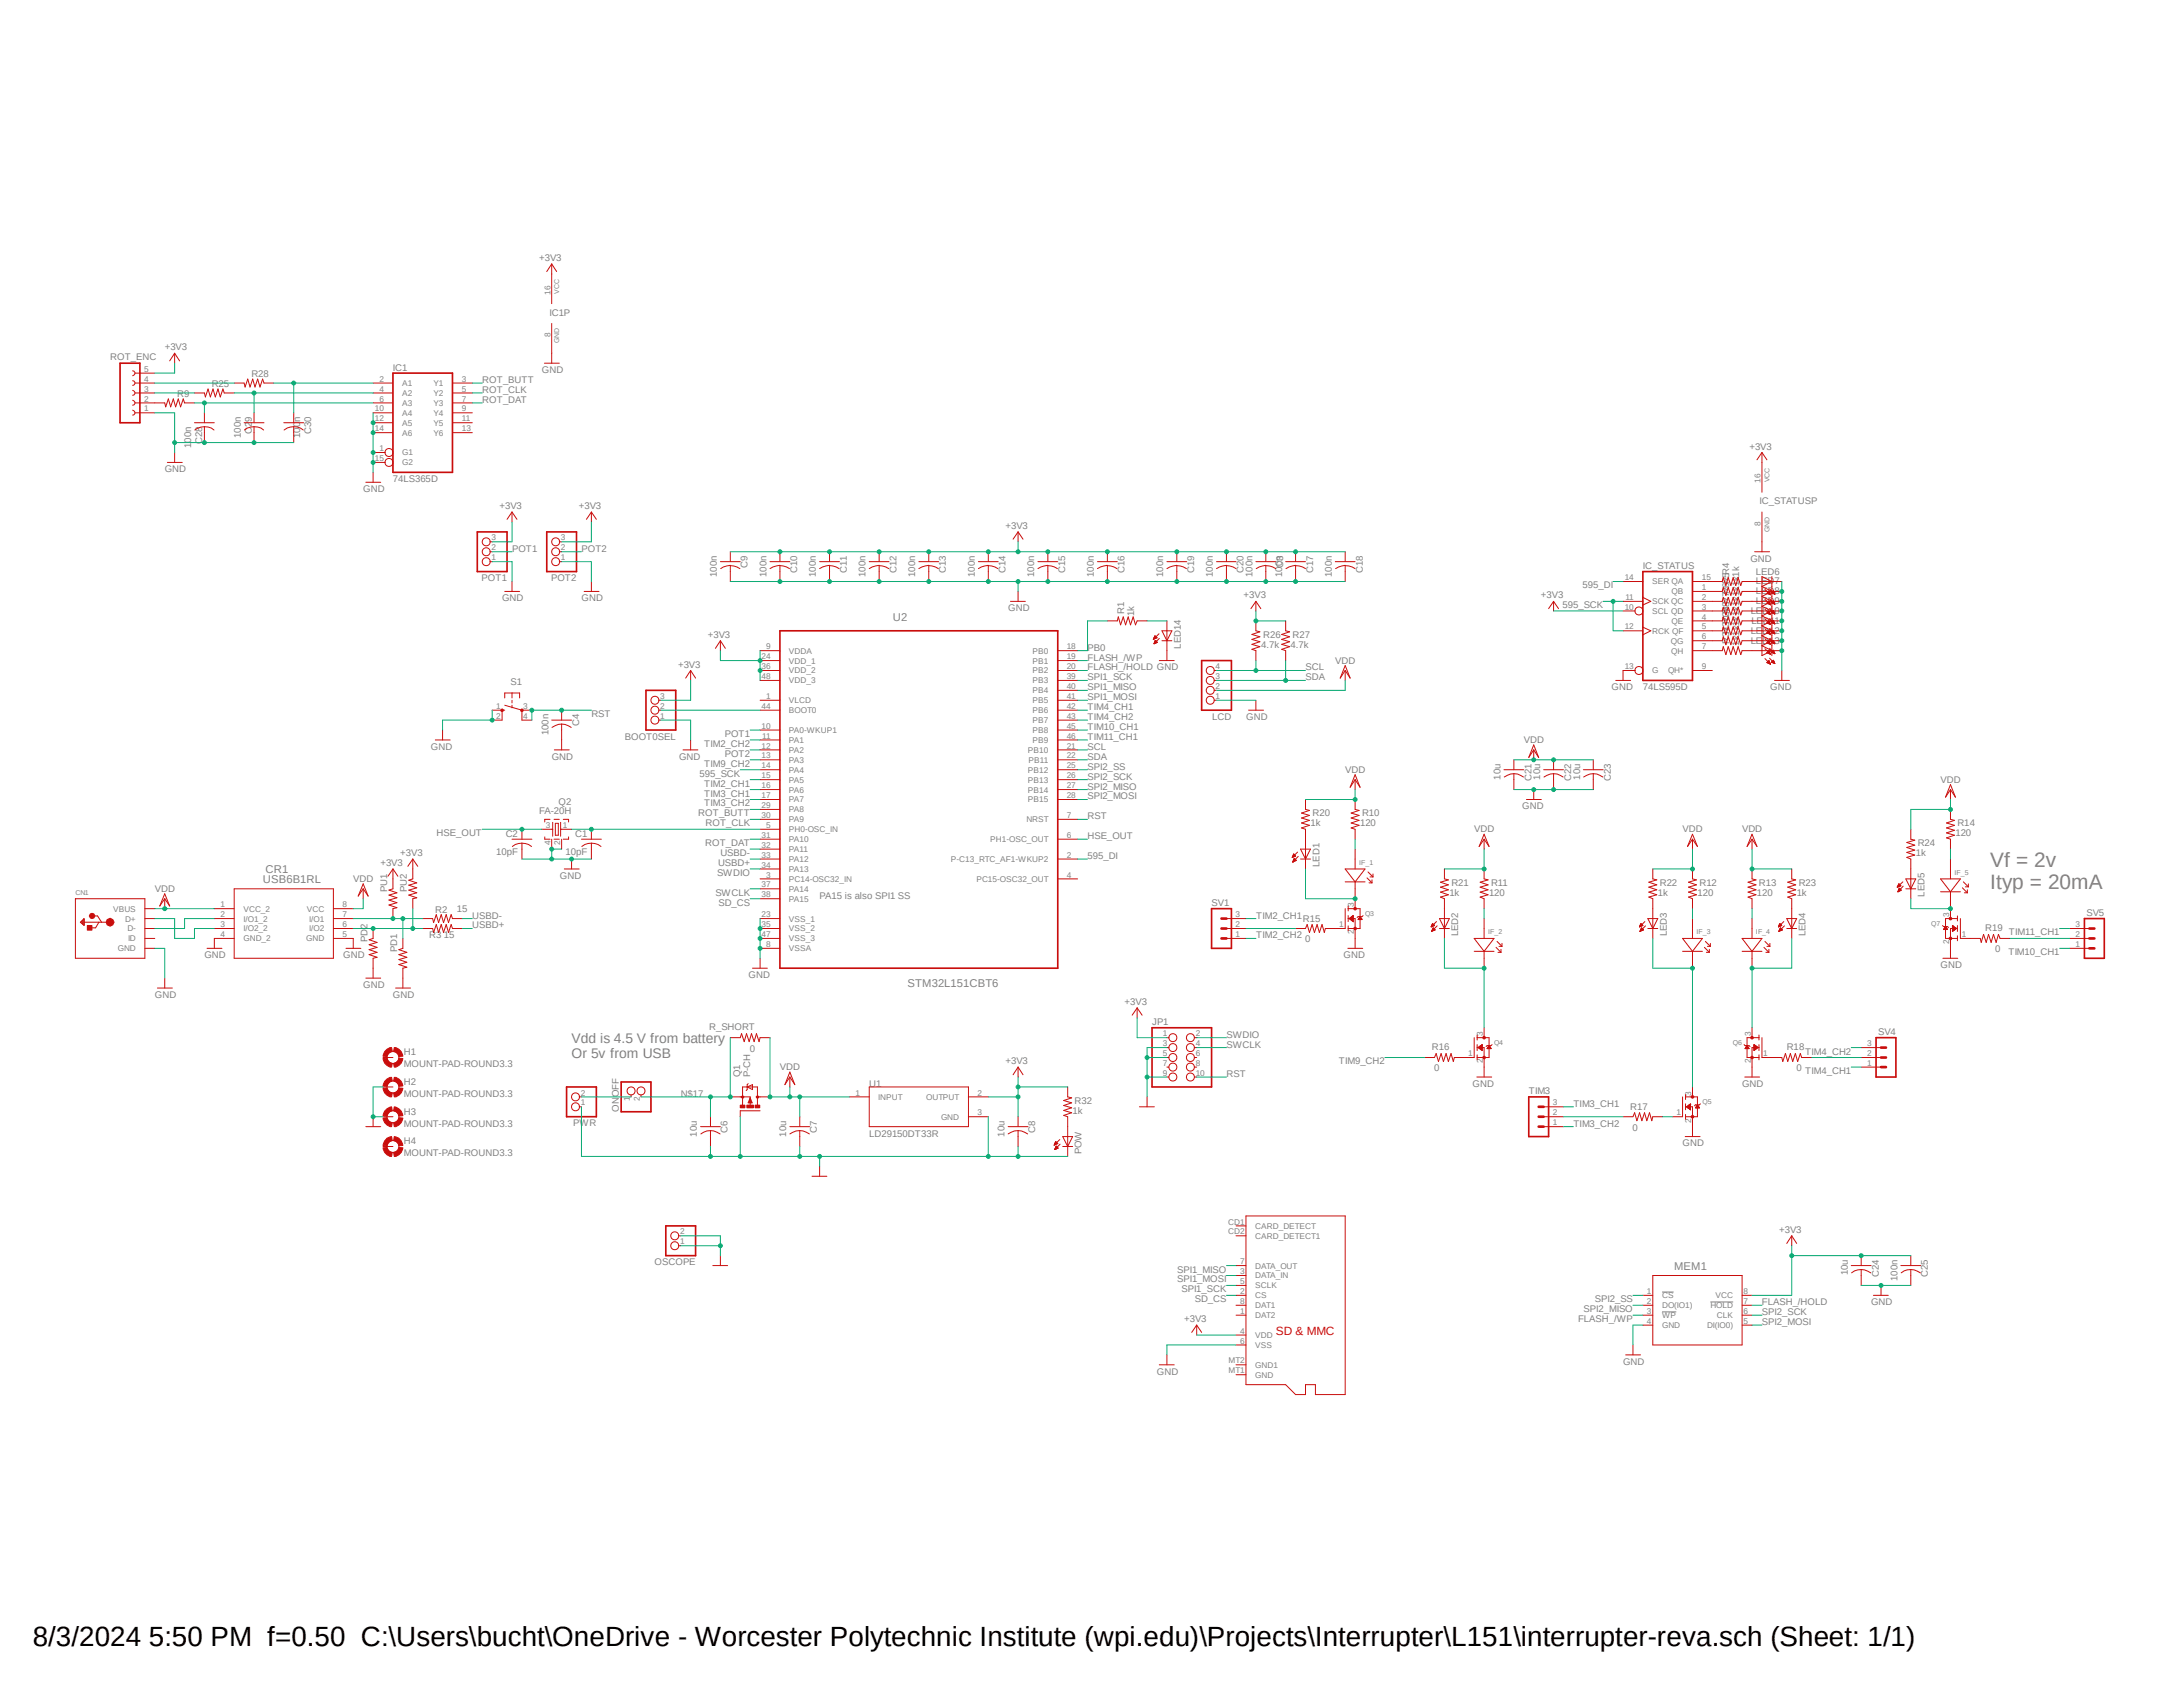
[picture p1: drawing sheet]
<svg xmlns="http://www.w3.org/2000/svg" width="279mm" height="216mm" viewBox="0 0 279 216" stroke-linecap="round" stroke-linejoin="round" font-family="sans-serif">
<defs><g id="words">
<text font-size="3.6" x="4.2" y="210.7">8/3/2024 5:50 PM f=0.50 C:\Users\bucht\OneDrive - Worcester Polytechnic Institute (wpi.edu)\Projects\Interrupter\L151\interrupter-reva.sch (Sheet: 1/1)</text>
<g font-size="2.7" fill="#808080">
<text x="254.7" y="110.9">Vf = 2v</text>
<text x="254.7" y="113.8">Ityp = 20mA</text>
</g>
<g font-size="1.8" fill="#808080">
<text x="73.2" y="133.4">Vdd is 4.5 V from battery</text>
<text x="73.2" y="135.3">Or 5v from USB</text>
</g>
<text font-size="1.5" fill="#c90d0c" x="163.3" y="170.9">SD &amp; MMC</text>
<g font-size="1.4" fill="#808080">
<text x="114.3" y="79.5">U2</text>
<text x="33.7" y="113">USB6B1RL</text>
<text x="34" y="111.7">CR1</text>
<text x="116.2" y="126.3">STM32L151CBT6</text>
<text x="214.3" y="162.5">MEM1</text>
</g>
<g font-size="1.2" fill="#808080">
<text x="69" y="33.4">+3V3</text>
<text x="70.3" y="40.5">IC1P</text>
<text x="14.1" y="46.1">ROT_ENC</text>
<text x="21.1" y="44.8">+3V3</text>
<text x="50.3" y="47.5">IC1</text>
<text x="69.3" y="47.8">GND</text>
<text x="22.7" y="50.8">R9</text>
<text x="27.1" y="49.5">R25</text>
<text x="32.2" y="48.3">R28</text>
<text x="61.7" y="50.3">ROT_CLK</text>
<text x="61.7" y="51.6">ROT_DAT</text>
<text x="61.7" y="49">ROT_BUTT</text>
<text x="24.5" y="57.3" transform="rotate(-90 24.5 57.3)">100n</text>
<text x="25.9" y="56.9" transform="rotate(-90 25.9 56.9)">C28</text>
<text x="30.8" y="56" transform="rotate(-90 30.8 56)">100n</text>
<text x="32.2" y="55.6" transform="rotate(-90 32.2 55.6)">C29</text>
<text x="38.4" y="56" transform="rotate(-90 38.4 56)">100n</text>
<text x="39.8" y="55.6" transform="rotate(-90 39.8 55.6)">C30</text>
<text x="223.9" y="57.5">+3V3</text>
<text x="21.1" y="60.5">GND</text>
<text x="46.5" y="63">GND</text>
<text x="50.3" y="61.7">74LS365D</text>
<text x="63.9" y="65.2">+3V3</text>
<text x="74.1" y="65.2">+3V3</text>
<text x="225.2" y="64.6">IC_STATUSP</text>
<text x="65.5" y="70.6">POT1</text>
<text x="74.4" y="70.6">POT2</text>
<text x="128.7" y="67.7">+3V3</text>
<text x="224" y="71.9">GND</text>
<text x="61.6" y="74.3">POT1</text>
<text x="64.3" y="77">GND</text>
<text x="70.5" y="74.3">POT2</text>
<text x="74.4" y="77">GND</text>
<text x="91.7" y="73.8" transform="rotate(-90 91.7 73.8)">100n</text>
<text x="95.7" y="72.7" transform="rotate(-90 95.7 72.7)">C9</text>
<text x="98.1" y="73.8" transform="rotate(-90 98.1 73.8)">100n</text>
<text x="102" y="73.4" transform="rotate(-90 102 73.4)">C10</text>
<text x="104.4" y="73.8" transform="rotate(-90 104.4 73.8)">100n</text>
<text x="108.4" y="73.3" transform="rotate(-90 108.4 73.3)">C11</text>
<text x="110.8" y="73.8" transform="rotate(-90 110.8 73.8)">100n</text>
<text x="114.7" y="73.4" transform="rotate(-90 114.7 73.4)">C12</text>
<text x="117.1" y="73.8" transform="rotate(-90 117.1 73.8)">100n</text>
<text x="121.1" y="73.4" transform="rotate(-90 121.1 73.4)">C13</text>
<text x="124.8" y="73.8" transform="rotate(-90 124.8 73.8)">100n</text>
<text x="128.7" y="73.4" transform="rotate(-90 128.7 73.4)">C14</text>
<text x="132.4" y="73.8" transform="rotate(-90 132.4 73.8)">100n</text>
<text x="136.3" y="73.4" transform="rotate(-90 136.3 73.4)">C15</text>
<text x="140" y="73.8" transform="rotate(-90 140 73.8)">100n</text>
<text x="143.9" y="73.4" transform="rotate(-90 143.9 73.4)">C16</text>
<text x="148.9" y="73.8" transform="rotate(-90 148.9 73.8)">100n</text>
<text x="152.8" y="73.4" transform="rotate(-90 152.8 73.4)">C19</text>
<text x="155.2" y="73.8" transform="rotate(-90 155.2 73.8)">100n</text>
<text x="159.2" y="73.4" transform="rotate(-90 159.2 73.4)">C20</text>
<text x="159.2" y="76.6">+3V3</text>
<text x="160.3" y="73.8" transform="rotate(-90 160.3 73.8)">100n</text>
<text x="164.1" y="73.8" transform="rotate(-90 164.1 73.8)">100n</text>
<text x="164.3" y="72.7" transform="rotate(-90 164.3 72.7)">C3</text>
<text x="168.1" y="73.4" transform="rotate(-90 168.1 73.4)">C17</text>
<text x="170.5" y="73.8" transform="rotate(-90 170.5 73.8)">100n</text>
<text x="174.4" y="73.4" transform="rotate(-90 174.4 73.4)">C18</text>
<text x="197.2" y="76.6">+3V3</text>
<text x="200" y="77.9">595_SCK</text>
<text x="202.6" y="75.3">595_DI</text>
<text x="210.3" y="72.8">IC_STATUS</text>
<text x="224.7" y="73.5">LED6</text>
<text x="224.7" y="74.8">LED7</text>
<text x="224.7" y="76.1">LED8</text>
<text x="224.7" y="77.3">LED9</text>
<text x="90.6" y="81.6">+3V3</text>
<text x="129" y="78.2">GND</text>
<text x="139.2" y="83.3">PB0</text>
<text x="143.9" y="78.6" transform="rotate(-90 143.9 78.6)">R1</text>
<text x="145.2" y="78.9" transform="rotate(-90 145.2 78.9)">1k</text>
<text x="151.1" y="83" transform="rotate(-90 151.1 83)">LED14</text>
<text x="161.4" y="82.9">4.7k</text>
<text x="161.7" y="81.7">R26</text>
<text x="165.2" y="82.9">4.7k</text>
<text x="165.4" y="81.7">R27</text>
<text x="221.3" y="82.4" transform="rotate(-90 221.3 82.4)">R31 R29 R7R6R5R4</text>
<text x="221.3" y="81.1" transform="rotate(-90 221.3 81.1)">R30 R8</text>
<text x="222.6" y="82.6" transform="rotate(-90 222.6 82.6)">1k1k1k1k1k1k1k1k</text>
<text x="224.1" y="78.6">LED10</text>
<text x="224.1" y="81.1">LED12</text>
<text x="224.1" y="82.4">LED13</text>
<text x="224.2" y="79.9">LED11</text>
<text x="65.3" y="87.7">S1</text>
<text x="86.8" y="85.4">+3V3</text>
<text x="139.2" y="87.1">SPI1_SCK</text>
<text x="139.2" y="88.3">SPI1_MISO</text>
<text x="139.2" y="89.6">SPI1_MOSI</text>
<text x="139.2" y="84.5">FLASH_/WP</text>
<text x="139.2" y="85.8">FLASH_/HOLD GND</text>
<text x="167.1" y="87.1">SDA</text>
<text x="167.1" y="85.8">SCL</text>
<text x="170.9" y="84.9">VDD</text>
<text x="206.2" y="88.3">GND</text>
<text x="210.3" y="88.3">74LS595D</text>
<text x="226.6" y="88.3">GND</text>
<text x="55.2" y="96">GND</text>
<text x="70.2" y="94.1" transform="rotate(-90 70.2 94.1)">100n</text>
<text x="74.1" y="93" transform="rotate(-90 74.1 93)">C4</text>
<text x="75.7" y="91.8">RST</text>
<text x="80" y="94.7">BOOT0SEL</text>
<text x="90.1" y="95.6">TIM2_CH2</text>
<text x="92.8" y="94.3">POT1</text>
<text x="139.2" y="94.7">TIM11_CH1</text>
<text x="139.2" y="93.4">TIM10_CH1</text>
<text x="139.2" y="92.2">TIM4_CH2</text>
<text x="139.2" y="90.9">TIM4_CH1</text>
<text x="139.2" y="96">SCL</text>
<text x="155.2" y="92.1">LCD</text>
<text x="159.5" y="92.2">GND</text>
<text x="195" y="95.1">VDD</text>
<text x="70.6" y="97.2">GND</text>
<text x="86.9" y="97.2">GND</text>
<text x="89.5" y="99.4">595_SCK</text>
<text x="90.1" y="98.1">TIM9_CH2</text>
<text x="90.1" y="100.7">TIM2_CH1</text>
<text x="90.1" y="101.9">TIM3_CH1</text>
<text x="92.8" y="96.9">POT2</text>
<text x="139.2" y="101">SPI2_MISO</text>
<text x="139.2" y="99.8">SPI2_SCK</text>
<text x="139.2" y="98.5">SPI2_SS</text>
<text x="139.2" y="97.2">SDA</text>
<text x="172.2" y="98.9">VDD</text>
<text x="192.1" y="99.8" transform="rotate(-90 192.1 99.8)">10u</text>
<text x="196" y="100" transform="rotate(-90 196 100)">C21</text>
<text x="197.1" y="99.8" transform="rotate(-90 197.1 99.8)">10u</text>
<text x="201.1" y="100" transform="rotate(-90 201.1 100)">C22</text>
<text x="202.2" y="99.8" transform="rotate(-90 202.2 99.8)">10u</text>
<text x="206.2" y="100" transform="rotate(-90 206.2 100)">C23</text>
<text x="248.4" y="100.2">VDD</text>
<text x="55.9" y="107">HSE_OUT</text>
<text x="64.7" y="107.1">C2</text>
<text x="69" y="104.2">FA-20H</text>
<text x="71.5" y="103.1">Q2</text>
<text x="73.6" y="107.1">C1</text>
<text x="89.4" y="104.5">ROT_BUTT</text>
<text x="90.1" y="103.2">TIM3_CH2</text>
<text x="90.3" y="105.7">ROT_CLK</text>
<text x="139.2" y="104.9">RST</text>
<text x="139.2" y="102.3">SPI2_MOSI</text>
<text x="139.2" y="107.4">HSE_OUT</text>
<text x="167.7" y="105.7">1k</text>
<text x="168" y="104.5">R20</text>
<text x="174.1" y="105.7">120</text>
<text x="174.3" y="104.5">R10</text>
<text x="188.7" y="106.5">VDD</text>
<text x="194.8" y="103.6">GND</text>
<text x="215.3" y="106.5">VDD</text>
<text x="223" y="106.5">VDD</text>
<text x="250.3" y="107">120</text>
<text x="250.5" y="105.7">R14</text>
<text x="45.2" y="112.9">VDD</text>
<text x="48.7" y="110.8">+3V3</text>
<text x="51.2" y="109.6">+3V3</text>
<text x="63.5" y="109.5">10pF</text>
<text x="71.7" y="112.5">GND</text>
<text x="72.4" y="109.5">10pF</text>
<text x="90.3" y="108.3">ROT_DAT</text>
<text x="91.8" y="112.1">SWDIO</text>
<text x="91.9" y="110.8">USBD+</text>
<text x="92.2" y="109.6">USBD-</text>
<text x="139.2" y="109.9">595_DI</text>
<text x="168.9" y="111" transform="rotate(-90 168.9 111)">LED1</text>
<text x="185.8" y="113.4">R21</text>
<text x="190.8" y="113.4">R11</text>
<text x="212.4" y="113.4">R22</text>
<text x="217.5" y="113.4">R12</text>
<text x="225.1" y="113.4">R13</text>
<text x="230.2" y="113.4">R23</text>
<text x="245.2" y="109.6">1k</text>
<text x="245.4" y="108.3">R24</text>
<text x="19.8" y="114.1">VDD</text>
<text x="49.6" y="114.2" transform="rotate(-90 49.6 114.2)">PU1</text>
<text x="52.1" y="114.2" transform="rotate(-90 52.1 114.2)">PU2</text>
<text x="55.7" y="116.8">R2</text>
<text x="58.5" y="116.7">15</text>
<text x="60.5" y="117.6">USBD-</text>
<text x="60.5" y="118.8">USBD+</text>
<text x="91.6" y="114.6">SWCLK</text>
<text x="91.9" y="115.9">SD_CS</text>
<text x="104.9" y="115">PA15 is also SPI1 SS</text>
<text x="155.1" y="115.9">SV1</text>
<text x="160.8" y="117.6">TIM2_CH1</text>
<text x="166.7" y="117.9">R15</text>
<text x="185.5" y="114.6">1k</text>
<text x="186.6" y="119.8" transform="rotate(-90 186.6 119.8)">LED2</text>
<text x="190.6" y="114.6">120</text>
<text x="212.2" y="114.6">1k</text>
<text x="213.3" y="119.8" transform="rotate(-90 213.3 119.8)">LED3</text>
<text x="217.2" y="114.6">120</text>
<text x="224.9" y="114.6">120</text>
<text x="230" y="114.6">1k</text>
<text x="231.1" y="119.8" transform="rotate(-90 231.1 119.8)">LED4</text>
<text x="246.3" y="114.8" transform="rotate(-90 246.3 114.8)">LED5</text>
<text x="254.1" y="119.2">R19</text>
<text x="257.1" y="119.7">TIM11_CH1</text>
<text x="267" y="117.2">SV5</text>
<text x="26.2" y="122.6">GND</text>
<text x="43.9" y="122.6">GND</text>
<text x="47" y="120.6" transform="rotate(-90 47 120.6)">PD2</text>
<text x="50.8" y="121.8" transform="rotate(-90 50.8 121.8)">PD1</text>
<text x="54.9" y="120.1">R3</text>
<text x="56.8" y="120.1">15</text>
<text x="95.8" y="125.2">GND</text>
<text x="160.8" y="120.1">TIM2_CH2</text>
<text x="167" y="120.6">0</text>
<text x="172" y="122.6">GND</text>
<text x="248.4" y="123.9">GND</text>
<text x="255.4" y="121.9">0</text>
<text x="257" y="122.3">TIM10_CH1</text>
<text x="19.8" y="127.7">GND</text>
<text x="46.5" y="126.4">GND</text>
<text x="50.3" y="127.7">GND</text>
<text x="90.8" y="131.9">R_SHORT</text>
<text x="143.9" y="128.6">+3V3</text>
<text x="147.4" y="131.2">JP1</text>
<text x="51.7" y="136.6">MOUNT-PAD-ROUND3.3</text>
<text x="51.7" y="135">H1</text>
<text x="94.7" y="137.9" transform="rotate(-90 94.7 137.9)">Q1</text>
<text x="96" y="134.6">0</text>
<text x="96" y="137.9" transform="rotate(-90 96 137.9)">P-CH</text>
<text x="99.8" y="137">VDD</text>
<text x="128.7" y="136.2">+3V3</text>
<text x="157" y="137.9">RST</text>
<text x="157" y="132.8">SWDIO</text>
<text x="157" y="134.1">SWCLK</text>
<text x="171.4" y="136.2">TIM9_CH2</text>
<text x="183.3" y="134.4">R16</text>
<text x="183.6" y="137.1">0</text>
<text x="228.7" y="134.4">R18</text>
<text x="230" y="137.1">0</text>
<text x="231.1" y="135">TIM4_CH2</text>
<text x="231.1" y="137.5">TIM4_CH1</text>
<text x="240.4" y="132.4">SV4</text>
<text x="51.7" y="140.4">MOUNT-PAD-ROUND3.3</text>
<text x="51.7" y="138.9">H2</text>
<text x="51.7" y="142.7">H3</text>
<text x="79.2" y="142.3" transform="rotate(-90 79.2 142.3)">ONOFF</text>
<text x="87.1" y="140.4">N$17</text>
<text x="111.3" y="139.1">U1</text>
<text x="137.3" y="142.5">1k</text>
<text x="137.5" y="141.3">R32</text>
<text x="188.5" y="139.1">GND</text>
<text x="195.7" y="140">TIM3</text>
<text x="201.4" y="141.6">TIM3_CH1</text>
<text x="208.7" y="142">R17</text>
<text x="223" y="139.1">GND</text>
<text x="51.7" y="144.2">MOUNT-PAD-ROUND3.3</text>
<text x="51.7" y="148">MOUNT-PAD-ROUND3.3</text>
<text x="51.7" y="146.4">H4</text>
<text x="73.4" y="144.1">PWR</text>
<text x="89.2" y="145.5" transform="rotate(-90 89.2 145.5)">10u</text>
<text x="93.1" y="145" transform="rotate(-90 93.1 145)">C6</text>
<text x="100.6" y="145.5" transform="rotate(-90 100.6 145.5)">10u</text>
<text x="104.6" y="145" transform="rotate(-90 104.6 145)">C7</text>
<text x="111.3" y="145.5">LD29150DT33R</text>
<text x="128.6" y="145.5" transform="rotate(-90 128.6 145.5)">10u</text>
<text x="132.5" y="145" transform="rotate(-90 132.5 145)">C8</text>
<text x="138.4" y="147.7" transform="rotate(-90 138.4 147.7)">POW</text>
<text x="201.4" y="144.2">TIM3_CH2</text>
<text x="209" y="144.7">0</text>
<text x="215.3" y="146.7">GND</text>
<text x="83.8" y="161.9">OSCOPE</text>
<text x="227.7" y="157.8">+3V3</text>
<text x="150.7" y="162.9">SPI1_MISO</text>
<text x="150.7" y="164.1">SPI1_MOSI</text>
<text x="151.2" y="165.4">SPI1_SCK</text>
<text x="152.9" y="166.7">SD_CS</text>
<text x="202.7" y="167.9">SPI2_MISO</text>
<text x="204.1" y="166.7">SPI2_SS</text>
<text x="225.5" y="167">FLASH_/HOLD</text>
<text x="236.5" y="163.2" transform="rotate(-90 236.5 163.2)">10u</text>
<text x="239.5" y="167">GND</text>
<text x="240.5" y="163.4" transform="rotate(-90 240.5 163.4)">C24</text>
<text x="242.9" y="163.9" transform="rotate(-90 242.9 163.9)">100n</text>
<text x="246.8" y="163.4" transform="rotate(-90 246.8 163.4)">C25</text>
<text x="151.6" y="169.2">+3V3</text>
<text x="202" y="169.2">FLASH_/WP</text>
<text x="225.5" y="169.6">SPI2_MOSI</text>
<text x="225.5" y="168.3">SPI2_SCK</text>
<text x="148.1" y="175.9">GND</text>
<text x="207.7" y="174.7">GND</text>
</g>
<g font-size="1.1" fill="#808080">
<text x="70.4" y="37.7" transform="rotate(-90 70.4 37.7)">16</text>
<text x="18.5" y="47.6">5</text>
<text x="70.4" y="43.2" transform="rotate(-90 70.4 43.2)">8</text>
<text x="18.5" y="52.7">1</text>
<text x="18.5" y="51.4">2</text>
<text x="18.5" y="50.1">3</text>
<text x="18.5" y="48.9">4</text>
<text x="48" y="52.7">10</text>
<text x="48" y="53.9">12</text>
<text x="48.6" y="48.9">2</text>
<text x="48.6" y="50.1">4</text>
<text x="48.6" y="51.4">6</text>
<text x="51.5" y="49.4">A1</text>
<text x="51.5" y="50.7">A2</text>
<text x="51.5" y="51.9">A3</text>
<text x="51.5" y="53.2">A4</text>
<text x="55.5" y="49.4">Y1</text>
<text x="55.5" y="50.7">Y2</text>
<text x="55.5" y="51.9">Y3</text>
<text x="55.5" y="53.2">Y4</text>
<text x="59.1" y="48.9">3</text>
<text x="59.1" y="50.1">5</text>
<text x="59.1" y="51.4">7</text>
<text x="59.1" y="52.7">9</text>
<text x="59.1" y="53.9">11</text>
<text x="48" y="55.2">14</text>
<text x="48" y="59">15</text>
<text x="48.6" y="57.7">1</text>
<text x="51.5" y="58.3">G1</text>
<text x="51.5" y="54.5">A5</text>
<text x="51.5" y="55.8">A6</text>
<text x="51.5" y="59.6">G2</text>
<text x="55.5" y="54.5">Y5</text>
<text x="55.5" y="55.8">Y6</text>
<text x="59.1" y="55.2">13</text>
<text x="225.3" y="61.8" transform="rotate(-90 225.3 61.8)">16</text>
<text x="62.9" y="71.7">1</text>
<text x="62.9" y="70.4">2</text>
<text x="62.9" y="69.1">3</text>
<text x="71.8" y="71.7">1</text>
<text x="71.8" y="70.4">2</text>
<text x="71.8" y="69.1">3</text>
<text x="225.3" y="67.3" transform="rotate(-90 225.3 67.3)">8</text>
<text x="207.9" y="74.2">14</text>
<text x="208" y="76.8">11</text>
<text x="211.5" y="77.3">SCK QC</text>
<text x="211.5" y="74.8">SER QA</text>
<text x="214" y="76.1">QB</text>
<text x="217.8" y="75.5">1</text>
<text x="217.8" y="76.8">2</text>
<text x="217.8" y="74.2">15</text>
<text x="98" y="83.1">9</text>
<text x="101" y="83.7">VDDA</text>
<text x="132.2" y="83.7">PB0</text>
<text x="136.5" y="83.1">18</text>
<text x="207.9" y="78">10</text>
<text x="207.9" y="80.6">12</text>
<text x="211.5" y="78.6">SCL QD</text>
<text x="211.5" y="81.1">RCK QF</text>
<text x="213.9" y="82.4">QG</text>
<text x="213.9" y="83.7">QH</text>
<text x="214" y="79.9">QE</text>
<text x="217.8" y="78">3</text>
<text x="217.8" y="79.3">4</text>
<text x="217.8" y="80.6">5</text>
<text x="217.8" y="81.8">6</text>
<text x="217.8" y="83.1">7</text>
<text x="84.5" y="89.5">3</text>
<text x="97.5" y="84.4">24</text>
<text x="97.5" y="85.6">36</text>
<text x="97.5" y="86.9">48</text>
<text x="98" y="89.5">1</text>
<text x="101" y="84.9">VDD_1</text>
<text x="101" y="86.2">VDD_2</text>
<text x="101" y="87.5">VDD_3</text>
<text x="132.2" y="84.9">PB1</text>
<text x="132.2" y="86.2">PB2</text>
<text x="132.2" y="87.5">PB3</text>
<text x="132.2" y="88.7">PB4</text>
<text x="136.5" y="84.4">19</text>
<text x="136.5" y="85.6">20</text>
<text x="136.5" y="86.9">39</text>
<text x="136.5" y="88.2">40</text>
<text x="136.5" y="89.5">41</text>
<text x="155.6" y="89.5">1</text>
<text x="155.6" y="88.2">2</text>
<text x="155.6" y="86.9">3</text>
<text x="155.6" y="85.6">4</text>
<text x="207.9" y="85.6">13</text>
<text x="211.5" y="86.2">G</text>
<text x="213.5" y="86.2">QH*</text>
<text x="217.8" y="85.6">9</text>
<text x="63.5" y="90.7">1</text>
<text x="63.5" y="92">2</text>
<text x="67" y="90.7">3</text>
<text x="67" y="92">4</text>
<text x="84.5" y="92">1</text>
<text x="84.5" y="90.7">2</text>
<text x="97.5" y="90.7">44</text>
<text x="97.5" y="93.3">10</text>
<text x="97.5" y="95.8">12</text>
<text x="97.5" y="94.5">11</text>
<text x="101" y="90">VLCD</text>
<text x="101" y="91.3">BOOT0</text>
<text x="101" y="93.8">PA0-WKUP1</text>
<text x="101" y="95.1">PA1</text>
<text x="132.2" y="90">PB5</text>
<text x="132.2" y="91.3">PB6</text>
<text x="132.2" y="92.5">PB7</text>
<text x="132.2" y="93.8">PB8</text>
<text x="132.2" y="95.1">PB9</text>
<text x="136.5" y="90.7">42</text>
<text x="136.5" y="92">43</text>
<text x="136.5" y="93.3">45</text>
<text x="136.5" y="94.5">46</text>
<text x="136.5" y="95.8">21</text>
<text x="97.5" y="97.1">13</text>
<text x="97.5" y="98.3">14</text>
<text x="97.5" y="99.6">15</text>
<text x="97.5" y="100.9">16</text>
<text x="101" y="96.4">PA2</text>
<text x="101" y="97.6">PA3</text>
<text x="101" y="98.9">PA4</text>
<text x="101" y="100.2">PA5</text>
<text x="101" y="101.4">PA6</text>
<text x="131.6" y="96.4">PB10</text>
<text x="131.6" y="98.9">PB12</text>
<text x="131.6" y="100.2">PB13</text>
<text x="131.6" y="101.4">PB14</text>
<text x="131.7" y="97.6">PB11</text>
<text x="136.5" y="97.1">22</text>
<text x="136.5" y="98.3">25</text>
<text x="136.5" y="99.6">26</text>
<text x="136.5" y="100.9">27</text>
<text x="69.8" y="106">3</text>
<text x="72.1" y="106">1</text>
<text x="97.5" y="102.2">17</text>
<text x="97.5" y="103.4">29</text>
<text x="97.5" y="104.7">30</text>
<text x="97.5" y="107.2">31</text>
<text x="98" y="106">5</text>
<text x="101" y="102.7">PA7</text>
<text x="101" y="104">PA8</text>
<text x="101" y="105.2">PA9</text>
<text x="101" y="106.5">PH0-OSC_IN</text>
<text x="101" y="107.8">PA10</text>
<text x="126.7" y="107.8">PH1-OSC_OUT</text>
<text x="131.4" y="105.2">NRST</text>
<text x="131.6" y="102.7">PB15</text>
<text x="136.5" y="102.2">28</text>
<text x="136.5" y="104.7">7</text>
<text x="136.5" y="107.2">6</text>
<text x="70.4" y="108.2" transform="rotate(-90 70.4 108.2)">4</text>
<text x="71.7" y="108.2" transform="rotate(-90 71.7 108.2)">2</text>
<text x="97.5" y="108.5">32</text>
<text x="97.5" y="109.8">33</text>
<text x="97.5" y="111">34</text>
<text x="97.5" y="113.6">37</text>
<text x="98" y="112.3">3</text>
<text x="101" y="109.1">PA11</text>
<text x="101" y="110.3">PA12</text>
<text x="101" y="111.6">PA13</text>
<text x="101" y="112.9">PC14-OSC32_IN</text>
<text x="121.7" y="110.3">P-C13_RTC_AF1-WKUP2</text>
<text x="125" y="112.9">PC15-OSC32_OUT</text>
<text x="136.5" y="109.8">2</text>
<text x="136.5" y="112.3">4</text>
<text x="14.5" y="116.7">VBUS</text>
<text x="16" y="117.9">D+</text>
<text x="16.3" y="119.2">D-</text>
<text x="28.2" y="116.1">1</text>
<text x="28.2" y="117.4">2</text>
<text x="28.2" y="118.7">3</text>
<text x="28.2" y="119.9">4</text>
<text x="31.2" y="116.7">VCC_2</text>
<text x="31.2" y="117.9">I/O1_2</text>
<text x="31.2" y="119.2">I/O2_2</text>
<text x="39.3" y="116.7">VCC</text>
<text x="39.6" y="119.2">I/O2</text>
<text x="39.6" y="117.9">I/O1</text>
<text x="43.9" y="119.9">5</text>
<text x="43.9" y="118.7">6</text>
<text x="43.9" y="117.4">7</text>
<text x="43.9" y="116.1">8</text>
<text x="97.5" y="114.8">38</text>
<text x="97.5" y="117.4">23</text>
<text x="97.5" y="118.7">35</text>
<text x="97.5" y="119.9">47</text>
<text x="101" y="114.1">PA14</text>
<text x="101" y="115.4">PA15</text>
<text x="101" y="117.9">VSS_1</text>
<text x="101" y="119.2">VSS_2</text>
<text x="158.1" y="119.9">1</text>
<text x="158.1" y="118.7">2</text>
<text x="158.1" y="117.4">3</text>
<text x="171.4" y="118.7">1</text>
<text x="173.3" y="119.6" transform="rotate(-90 173.3 119.6)">2</text>
<text x="173.3" y="116.1" transform="rotate(-90 173.3 116.1)">3</text>
<text x="249.5" y="117.4" transform="rotate(-90 249.5 117.4)">3</text>
<text x="251.1" y="119.9">1</text>
<text x="265.6" y="119.9">2</text>
<text x="265.6" y="118.7">3</text>
<text x="15.1" y="121.8">GND</text>
<text x="16.4" y="120.5">ID</text>
<text x="31.2" y="120.5">GND_2</text>
<text x="39.2" y="120.5">GND</text>
<text x="98" y="121.2">8</text>
<text x="101" y="120.5">VSS_3</text>
<text x="101" y="121.8">VSSA</text>
<text x="249.5" y="120.9" transform="rotate(-90 249.5 120.9)">2</text>
<text x="265.6" y="121.2">1</text>
<text x="148.8" y="132.6">1</text>
<text x="148.8" y="133.9">3</text>
<text x="148.8" y="135.1">5</text>
<text x="148.8" y="136.4">7</text>
<text x="148.8" y="137.7">9</text>
<text x="153" y="132.6">2</text>
<text x="153" y="133.9">4</text>
<text x="153" y="135.1">6</text>
<text x="153" y="136.4">8</text>
<text x="153" y="137.7">10</text>
<text x="187.9" y="135.1">1</text>
<text x="189.8" y="136.1" transform="rotate(-90 189.8 136.1)">2</text>
<text x="189.8" y="132.6" transform="rotate(-90 189.8 132.6)">3</text>
<text x="224.1" y="136.1" transform="rotate(-90 224.1 136.1)">2</text>
<text x="224.1" y="132.6" transform="rotate(-90 224.1 132.6)">3</text>
<text x="225.7" y="135.1">1</text>
<text x="239" y="136.4">1</text>
<text x="239" y="135.1">2</text>
<text x="239" y="133.9">3</text>
<text x="74.3" y="141.5">1</text>
<text x="74.3" y="140.2">2</text>
<text x="80.6" y="140.9" transform="rotate(-90 80.6 140.9)">1</text>
<text x="81.9" y="140.9" transform="rotate(-90 81.9 140.9)">2</text>
<text x="109.5" y="140.2">1</text>
<text x="112.4" y="140.8">INPUT</text>
<text x="118.5" y="140.8">OUTPUT</text>
<text x="120.4" y="143.3">GND</text>
<text x="125.1" y="140.2">2</text>
<text x="125.1" y="142.7">3</text>
<text x="198.8" y="142.7">2</text>
<text x="198.8" y="141.5">3</text>
<text x="214.6" y="142.7">1</text>
<text x="216.4" y="143.7" transform="rotate(-90 216.4 143.7)">2</text>
<text x="216.4" y="140.2" transform="rotate(-90 216.4 140.2)">3</text>
<text x="198.8" y="144">1</text>
<text x="87" y="159.3">1</text>
<text x="87" y="158">2</text>
<text x="157.2" y="156.7">CD1</text>
<text x="157.2" y="158">CD2</text>
<text x="158.7" y="161.8">7</text>
<text x="160.7" y="157.3">CARD_DETECT</text>
<text x="160.7" y="158.5">CARD_DETECT1</text>
<text x="158.7" y="165.6">2</text>
<text x="158.7" y="163.1">3</text>
<text x="158.7" y="164.3">5</text>
<text x="158.7" y="166.9">8</text>
<text x="160.7" y="166.2">CS</text>
<text x="160.7" y="163.6">DATA_IN</text>
<text x="160.7" y="164.9">SCLK</text>
<text x="160.7" y="162.3">DATA_OUT</text>
<text x="160.7" y="167.4">DAT1</text>
<text x="210.8" y="165.6">1</text>
<text x="210.8" y="166.9">2</text>
<text x="212.7" y="166.2">CS</text>
<text x="212.7" y="167.4">DO(IO1)</text>
<text x="218.9" y="167.4">HOLD</text>
<text x="219.6" y="166.2">VCC</text>
<text x="223.1" y="166.9">7</text>
<text x="223.1" y="165.6">8</text>
<text x="158.7" y="172">6</text>
<text x="158.7" y="170.7">4</text>
<text x="158.7" y="168.1">1</text>
<text x="160.7" y="172.5">VSS</text>
<text x="160.7" y="171.2">VDD</text>
<text x="160.7" y="168.7">DAT2</text>
<text x="210.8" y="168.1">3</text>
<text x="210.8" y="169.4">4</text>
<text x="212.7" y="168.7">WP</text>
<text x="212.7" y="170">GND</text>
<text x="218.5" y="170">DI(IO0)</text>
<text x="219.8" y="168.7">CLK</text>
<text x="223.1" y="169.4">5</text>
<text x="223.1" y="168.1">6</text>
<text x="157.2" y="175.8">MT1</text>
<text x="157.2" y="174.5">MT2</text>
<text x="160.7" y="176.3">GND</text>
<text x="160.7" y="175">GND1</text>
</g>
<g font-size=".9" fill="#808080">
<text x="71.6" y="37.6" transform="rotate(-90 71.6 37.6)">VCC</text>
<text x="71.6" y="43.9" transform="rotate(-90 71.6 43.9)">GND</text>
<text x="226.5" y="61.7" transform="rotate(-90 226.5 61.7)">VCC</text>
<text x="226.5" y="68.1" transform="rotate(-90 226.5 68.1)">GND</text>
<text x="173.9" y="110.7">IF_1</text>
<text x="250.1" y="112">IF_5</text>
<text x="9.7" y="114.5">CN1</text>
<text x="174.7" y="117.2">Q3</text>
<text x="190.5" y="119.6">IF_2</text>
<text x="217.1" y="119.6">IF_3</text>
<text x="224.7" y="119.6">IF_4</text>
<text x="247.2" y="118.5">Q7</text>
<text x="191.2" y="133.7">Q4</text>
<text x="221.8" y="133.7">Q6</text>
<text x="217.9" y="141.4">Q5</text>
</g>
</g></defs>
<path d="M9.4 32.2l260.6 146.4M270 32.2l-260.6 146.4" fill="none" stroke="#fff" stroke-width=".13"/>
<path d="M212.7 165.4h1.5M212.7 167.9h1.8M218.9 166.6h2.9" fill="none" stroke="#808080" stroke-width=".13"/>
<path d="M95.6 139.1l.7-.3v.6zM95.8 138.7l-.2 .1v.6l-.1 .2M94.7 140.4h1.3v.1M95 141.4v-2.3h1.9v2.3M96 141.1v.4M96 140.5l.3 .6h-.5zM96.9 140.4h.4M97.3 142.2h-2.6v.7" fill="none" stroke="#c90d0c" stroke-width=".13"/>
<path d="M96 141v.1h.1l-.1-.5-.1 .5" fill="none" stroke="#c90d0c" stroke-width=".17"/>
<path d="M94.9 140.4l.1-.1 .2 .1-.2 .1z" fill-rule="evenodd" fill="#c90d0c"/>
<path d="M94.9 140.4l.1-.1 .2 .1-.2 .1z" fill="none" stroke="#c90d0c" stroke-width=".13"/>
<path d="M96.9 140.3h.2v.2h-.2l-.1-.1z" fill-rule="evenodd" fill="#c90d0c"/>
<path d="M96.9 140.3h.2v.2h-.2l-.1-.1z" fill="none" stroke="#c90d0c" stroke-width=".13"/>
<path d="M94.7 141.4h.6v.4h-.6z" fill-rule="evenodd" fill="#c90d0c"/>
<path d="M94.7 141.4h.6v.4h-.6z" fill="none" stroke="#c90d0c" stroke-width=".13"/>
<path d="M96.6 141.4h.6v.4h-.6z" fill-rule="evenodd" fill="#c90d0c"/>
<path d="M96.6 141.4h.6v.4h-.6z" fill="none" stroke="#c90d0c" stroke-width=".13"/>
<path d="M95.6 141.4h.8v.4h-.8z" fill-rule="evenodd" fill="#c90d0c"/>
<g fill="none" stroke="#c90d0c" stroke-width=".13">
<path d="M64.6 90.9h-.3v1.3M64.6 89.3v-.6h1.9v.6M64.6 90.3l2.2 .6v1.3M65.5 88.7v.6M65.5 89.6v.4M65.5 90.3v.3M97.3 83.3h2.5M97.3 84.5h2.5M97.3 85.8h2.5M97.3 87.1h2.5M97.3 89.6h2.5M97.3 90.9h2.5"/>
<path d="M97.3 93.4h2.5M97.3 94.7h2.5M97.3 96h2.5M97.3 97.2h2.5M97.3 98.5h2.5M97.3 99.8h2.5M135.4 83.3h2.5M135.4 84.5h2.5M135.4 85.8h2.5M135.4 87.1h2.5M135.4 89.6h2.5M135.4 90.9h2.5"/>
<path d="M135.4 93.4h2.5M135.4 94.7h2.5M135.4 96h2.5M135.4 97.2h2.5M135.4 98.5h2.5M135.4 99.8h2.5M135.4 88.3h2.5M135.4 92.2h2.5M97.3 118.8h2.5M97.3 117.6h2.5M97.3 101h2.5M97.3 102.3h2.5"/>
<path d="M97.3 103.6h2.5M97.3 104.9h2.5M97.3 106.1h2.5M97.3 107.4h2.5M97.3 108.7h2.5M97.3 109.9h2.5M97.3 111.2h2.5M97.3 112.5h2.5M97.3 113.7h2.5M97.3 115h2.5M135.4 101h2.5M135.4 102.3h2.5"/>
<path d="M135.4 104.9h2.5M135.4 107.4h2.5M135.4 109.9h2.5M135.4 112.5h2.5M157 118.8h2.5M157 117.6h2.5M97.3 120.1h2.5M97.3 121.4h2.5M111.3 139.1h12.7v5.1h-12.7zM130.3 136.6l.6 .9M130.3 136.6l-.6 .9M130.3 136.6v1.2"/>
<path d="M157 120.1h2.5M74.1 140.4h.3M74.1 141.6h.3M93.5 140.4h1.2M95.6 141.4h.8v.4h-.8zM97.3 140.4h1.3M103.9 150.5h1.9M104.9 149.3v1.2M108.7 140.4h2.6M124 140.4h2.5M124 142.9h2.5M158.2 156.9h1.3"/>
<path d="M158.2 158.2h1.3M159.5 155.6h12.7v22.9h-3.8v-1.3h-1.3v1.3h-1.3l-1.3-1.3h-5zM158.2 165.8h1.3M158.2 163.2h1.3M158.2 172.1h1.3M158.2 170.9h1.3M158.2 164.5h1.3M158.2 162h1.3M158.2 167h1.3M158.2 168.3h1.3M158.2 175.9h1.3M158.2 174.7h1.3"/>
<circle cx="73.7" cy="140.4" r=".51"/>
<circle cx="73.7" cy="141.6" r=".51"/>
</g>
<path d="M99.8 80.7h35.6v43.2h-35.6zM155.1 116.3h2.5v5.1h-2.5zM72.5 139.1h3.8v3.8h-3.8z" fill="none" stroke="#c90d0c" stroke-width=".21"/>
<path d="M156.3 117.6h.7M156.3 118.8h.7M156.3 120.1h.7" fill="none" stroke="#c90d0c" stroke-width=".34"/>
<path d="M66.7 90.8l.1-.1 .1 .1v.2h-.2z" fill-rule="evenodd" fill="#c90d0c"/>
<path d="M66.7 90.8l.1-.1 .1 .1v.2h-.2z" fill="none" stroke="#c90d0c" stroke-width=".13"/>
<path d="M64.1 90.8l.2-.1 .1 .1v.2h-.3z" fill-rule="evenodd" fill="#c90d0c"/>
<g fill="none" stroke="#c90d0c" stroke-width=".13">
<path d="M55.7 94.7h1.9M56.6 93.4v1.3M63 90.9h1.3M63 92.2h1.3M64.1 90.8l.2-.1 .1 .1v.2h-.3zM66.8 90.9h1.3M66.8 92.2h1.3M92.2 82l.6 1M92.2 82l-.6 1M92.2 82v1.3M9.7 115v.1M9.7 115h8.8v7.6h-8.8z"/>
<path d="M10.3 118l.5-.4v.8zM10.4 118l.2-.2v.4l-.1-.2M10.7 117.6v.7M10.8 118h3.3M12 117.2h.5l.5 .8M12.7 118l-.5 .7h-.6M65.5 107.4h2.6M66.8 107.9l-.8 .2-.4 .2M66.8 107.9l.8 .2 .4 .2M66.8 106.1v1.3M66.8 107.9v2M69.3 106.1h1.4"/>
<path d="M69.7 107.1v.3h.7M70.4 104.9h-.7v.3M70.6 107.4v1.3M70.7 105.2v1.8M70.9 104.9h.7M70.9 107.4h.7M71.1 105.4h.4v1.5h-.4zM71.8 106.1h1.4M71.8 105.2v1.8M71.9 107.4v1.3M72.1 104.9h.7v.3M72.2 111.2h1.9"/>
<path d="M72.8 107.1v.3h-.7M73.2 109.9v1.3M74.4 107.4h2.6M75.7 107.9l-.9 .2-.3 .2M75.7 107.9l.8 .2 .4 .2M75.7 106.1v1.3M75.7 107.9v2"/>
</g>
<path d="M13.7 117.7l.4-.2 .3 .2 .2 .3-.2 .4-.3 .1-.4-.1-.1-.4z" fill-rule="evenodd" fill="#c90d0c"/>
<path d="M13.7 117.7l.4-.2 .3 .2 .2 .3-.2 .4-.3 .1-.4-.1-.1-.4z" fill="none" stroke="#c90d0c" stroke-width=".13"/>
<path d="M11.6 117l.2-.1 .2 .1 .1 .2-.1 .3-.2 .1-.2-.1-.2-.3z" fill-rule="evenodd" fill="#c90d0c"/>
<path d="M11.6 117l.2-.1 .2 .1 .1 .2-.1 .3-.2 .1-.2-.1-.2-.3z" fill="none" stroke="#c90d0c" stroke-width=".13"/>
<path d="M11.2 118.4h.6v.6h-.6z" fill-rule="evenodd" fill="#c90d0c"/>
<g fill="none" stroke="#c90d0c" stroke-width=".13">
<path d="M84.3 92.2h.3M84.3 90.9h.3M84.3 89.6h.3M87.4 96h1.9M88.4 85.8l.6 1M88.4 85.8l-.6 1M88.4 85.8v1.3M88.4 94.7v1.3M155.4 89.6h.3M155.4 88.3h.3M155.4 87.1h.3M155.4 85.8h.3"/>
<path d="M159.8 90.9h1.9M160.7 89.6v1.3M11.2 118.4h.6v.6h-.6zM18.5 117.6h1.3M18.5 118.8h1.3M18.5 116.3h1.3M172.2 111.2h2.5l-1.3 1.7zM172.2 112.9h2.5M172.2 116.3v2.5M172.6 117.6h.8v1.2M172.6 116.3h1.5v2.5h-1.5M172.6 116v.6"/>
<path d="M172.6 117.2v.7M172.6 118.5v.6M173.4 108.7v2.5M173.4 112.9v2.1M174.5 117.2l-.2 .1h-.5l-.1 .1M175 112.4l.6 .6M175.1 111.6l.6 .6M175.2 113h.4M175.3 112.2h.4M175.6 112.6v.4M175.7 111.8v.4M189.9 117.6v2.5"/>
<path d="M216.6 117.6v2.5M224.2 117.6v2.5M248.4 112.5h2.5l-1.3 1.6zM248.4 114.1h2.5M249.6 109.9v2.6M249.6 114.1v2.2M251.2 113.6l.6 .7M251.3 112.9l.6 .6M251.4 114.3h.4M251.5 113.5h.4M251.8 113.9v.4M251.9 113.1v.4"/>
<path d="M18.5 121.4h1.3M18.5 120.1h1.3M20.2 126.4h1.9M21.1 125.2v1.2M96.3 123.9h1.9M97.3 122.6v1.3M188.7 120.1h2.5l-1.3 1.7zM188.7 121.8h2.5M189.9 121.8v2.1M191.5 121.2l.6 .7M191.6 120.5l.6 .6M191.7 121.9h.4"/>
<path d="M191.9 121.1h.3M192.1 121.5v.4M192.2 120.7v.4M215.3 120.1h2.6l-1.3 1.7zM215.3 121.8h2.6M216.6 121.8v2.1M218.1 121.2l.7 .7M218.3 120.5l.6 .6M218.4 121.9h.4M218.5 121.1h.4M218.8 121.5v.4M218.9 120.7v.4"/>
<path d="M223 120.1h2.5l-1.3 1.7zM223 121.8h2.5M224.2 121.8v2.1M225.8 121.2l.6 .7M225.9 120.5l.6 .6M226 121.9h.4M226.1 121.1h.4M226.4 121.5v.4M226.5 120.7v.4"/>
<circle cx="83.8" cy="92.2" r=".51"/>
<circle cx="83.8" cy="90.9" r=".51"/>
<circle cx="83.8" cy="89.6" r=".51"/>
<circle cx="154.9" cy="88.3" r=".51"/>
<circle cx="154.9" cy="85.8" r=".51"/>
<circle cx="154.9" cy="89.6" r=".51"/>
<circle cx="154.9" cy="87.1" r=".51"/>
</g>
<path d="M82.7 88.3h3.8v5.1h-3.8zM153.8 84.5h3.8v6.4h-3.8z" fill="none" stroke="#c90d0c" stroke-width=".21"/>
<circle cx="173.4" cy="118.8" r=".17" fill="#c90d0c"/>
<circle cx="173.4" cy="118.8" r=".17" fill="none" stroke="#c90d0c" stroke-width=".13"/>
<circle cx="173.4" cy="116.3" r=".17" fill="#c90d0c"/>
<g fill="none" stroke="#c90d0c" stroke-width=".13">
<path d="M170.9 118.8h1.3M172.7 117.6h.5M172.8 117.6h.4M172.8 117.5h.4M172.8 117.4h.4M172.9 117.7h.3M172.9 117.4h.3M173 117.3h.2M173 117.8h.2M173.1 117.3h.1M173.1 117.9h.1M173.1 117.2h.1"/>
<path d="M173.2 117.2l-.5 .4 .5 .3M173.2 117.2v.7M173.2 117.9v.1M173.2 117.2h.1M173.4 115v1.3M173.4 118.8v1.3M173.9 117.6h.4M173.9 117.5h.3M174 117.5h.2M174 117.4h.2M174.1 117.3l.2 .4h-.5zM174.1 117.3h.1"/>
<path d="M188.7 132.8v2.5M189.1 132.5v.6M189.1 133.7v.8M189.1 135v.6M189.1 134.1h.8v1.2M189.1 132.8h1.5v2.5h-1.5M191 133.7l-.2 .1h-.5l-.1 .1"/>
<circle cx="173.4" cy="116.3" r=".17"/>
</g>
<circle cx="190" cy="135.3" r=".17" fill="#c90d0c"/>
<circle cx="190" cy="135.3" r=".17" fill="none" stroke="#c90d0c" stroke-width=".13"/>
<circle cx="190" cy="132.8" r=".17" fill="#c90d0c"/>
<g fill="none" stroke="#c90d0c" stroke-width=".13">
<path d="M187.4 135.3h1.3M189.2 134.1l.5-.4v.8zM189.2 134.1h.5M189.2 134h.5M189.3 134.1h.4M189.3 134h.4M189.3 134.2h.4M189.4 134.2h.3M189.4 133.9h.3M189.5 133.8h.2M189.5 134.2h.2M189.5 134.3h.2"/>
<path d="M189.6 134.3h.1M189.6 134.4h.1M189.6 133.8h.1M189.7 133.7h.1M189.7 134.4v.1M189.9 131.5v1.3M189.9 135.3v1.3M190.4 134.2h.4M190.4 134.1h.4M190.5 134h.3M190.5 134h.2M190.5 133.9h.2"/>
<path d="M190.5 133.9h.1M190.6 133.8l.2 .4h-.5zM190.6 133.8h.1M215.3 140.4v2.5M215.7 140.1v.6M215.7 141.3v.7M215.7 142.6v.7M215.7 141.6h.9v1.3M215.7 140.4h1.6v2.5h-1.6M217.6 141.3l-.1 .1h-.5l-.1 .1"/>
<circle cx="190" cy="132.8" r=".17"/>
</g>
<circle cx="216.6" cy="142.9" r=".17" fill="#c90d0c"/>
<circle cx="216.6" cy="142.9" r=".17" fill="none" stroke="#c90d0c" stroke-width=".13"/>
<circle cx="216.6" cy="140.4" r=".17" fill="#c90d0c"/>
<g fill="none" stroke="#c90d0c" stroke-width=".13">
<path d="M216.6 139.1v1.3M223.2 133.7l.2 .1h.5l.1 .1M225.1 132.5v.6M225.1 133.7v.8M225.1 135v.6M225.1 134.1h-.9v1.2M225.1 132.8h-1.5v2.5h1.5M225.5 132.8v2.5M214.1 142.9h1.2M215.9 141.6l.5-.3v.7zM215.9 141.7h.5M215.9 141.6h.5"/>
<path d="M216 141.8h.4M216 141.6h.4M216.1 141.5h.3M216.1 141.8h.3M216.2 141.4h.2M216.2 141.9h.2M216.3 142h.1M216.3 141.4h.1M216.4 141.3v.1M216.6 142.9v1.3M217 141.7h.5M217.1 141.7h.3"/>
<path d="M217.1 141.6h.3M217.2 141.6h.2M217.2 141.5h.1M217.3 141.4l.2 .4h-.5zM217.3 141.4h.1"/>
<circle cx="216.6" cy="140.4" r=".17"/>
</g>
<circle cx="224.2" cy="135.3" r=".17" fill="#c90d0c"/>
<circle cx="224.2" cy="135.3" r=".17" fill="none" stroke="#c90d0c" stroke-width=".13"/>
<circle cx="224.2" cy="132.8" r=".17" fill="#c90d0c"/>
<g fill="none" stroke="#c90d0c" stroke-width=".13">
<path d="M248.6 118.4l.2 .2h.5l.1 .1M250.5 117.2v.7M250.5 118.4v.8M250.5 119.8v.6M250.5 118.8h-.9v1.3M250.5 117.6h-1.5v2.5h1.5M250.9 117.6v2.5M223.4 134.2h.4M223.4 134.1h.4M223.4 134h.4M223.5 134h.2M223.5 133.9h.2"/>
<path d="M223.6 133.9h.1M223.6 133.8h.1M223.6 133.8l.3 .4h-.5zM224.2 131.5v1.3M224.2 135.3v1.3M224.5 134.2h.3M224.5 134.2h.4M224.5 134.1h.4M224.5 134.1h.5M224.5 134h.5M224.5 134h.4M224.5 133.9h.4"/>
<path d="M224.5 133.9h.3M224.5 133.9h.2M224.5 133.8h.2M224.5 133.7l.5 .4M224.5 133.7v.8l.5-.4M224.5 134.4h.1M224.5 134.3h.1M224.5 134.3h.2M224.5 134.2h.2M224.5 133.8h.1M224.5 133.7h.1M225.5 135.3h1.3"/>
<circle cx="224.2" cy="132.8" r=".17"/>
</g>
<circle cx="249.6" cy="120.1" r=".17" fill="#c90d0c"/>
<circle cx="249.6" cy="120.1" r=".17" fill="none" stroke="#c90d0c" stroke-width=".13"/>
<circle cx="249.6" cy="117.6" r=".17" fill="#c90d0c"/>
<g fill="none" stroke="#c90d0c" stroke-width=".13">
<path d="M92.2 71.9h2.5M93.5 72.3l-.9 .3-.4 .2M93.5 70.6v1.3M94.7 72.8l-.4-.2-.8-.2v2M98.6 71.9h2.5M99.8 72.3l-.9 .3-.3 .2M99.8 70.6v1.3M101 72.8l-.3-.2-.9-.2v2M104.9 71.9h2.5M106.2 72.3l-.9 .3-.4 .2M106.2 70.6v1.3M107.4 72.8l-.4-.2-.8-.2v2"/>
<path d="M111.3 71.9h2.5M112.5 72.3l-.9 .3-.3 .2M112.5 70.6v1.3M113.7 72.8l-.3-.2-.9-.2v2M117.6 71.9h2.5M118.9 72.3l-.9 .3-.4 .2M118.9 70.6v1.3M120.1 72.8l-.4-.2-.8-.2v2M125.2 71.9h2.6M126.5 72.3l-.9 .3-.4 .2M126.5 70.6v1.3M127.7 72.8l-.4-.2-.8-.2v2"/>
<path d="M129.3 77h1.9M130.3 68.1v1.2M130.3 75.7v1.3M130.3 68.1l.6 .9M130.3 68.1l-.6 .9M132.8 71.9h2.6M134.1 72.3l-.9 .3-.4 .2M134.1 70.6v1.3M135.3 72.8l-.3-.2-.9-.2v2M140.5 71.9h2.5M141.7 72.3l-.9 .3-.3 .2M141.7 70.6v1.3"/>
<path d="M143 72.8l-.4-.2-.9-.2v2M149.4 71.9h2.5M150.6 72.3l-.9 .3-.3 .2M150.6 70.6v1.3M151.8 72.8l-.3-.2-.9-.2v2M155.7 71.9h2.5M157 72.3l-.9 .3-.4 .2M157 70.6v1.3M158.2 72.8l-.4-.2-.8-.2v2M164.5 71.9h2.6M165.8 72.3l-.8 .3-.4 .2M165.8 70.6v1.3"/>
<path d="M167.1 72.8l-.4-.2-.9-.2v2M170.9 71.9h2.5M172.2 72.3l-.9 .3-.4 .2M172.2 70.6v1.3M173.4 72.8l-.3-.2-.9-.2v2M172.2 85.2l.6 1.6-.6-1-.7 1zM172.2 85.8v1.3M173.4 99.8v1.2M173.4 99.1l.7 1.7-.7-1-.6 1zM165.4 109.7h.1M165.4 109.6h.2M165.4 109.6h.4"/>
<path d="M165.5 109.6h.3M165.5 109.5h.3M165.5 110.3v.1M165.5 110.3h.1M165.5 110.2h.2M165.5 109.5h.2M165.5 109.4h.2M165.5 110.2h.4M165.6 109.3l-.2 .4M165.6 109.3l.2 .3M165.6 109.4h.1M165.6 109.3h.1"/>
<path d="M165.6 110.1h.3M165.6 110h.2M165.6 109.9h.1M165.8 118.8h1.3l.2-.5 .3 1 .3-1 .3 1 .4-1 .3 1 .3-1 .3 1 .1-.5h1.3M165.8 109.6l-.4 .1M165.9 110.1l-.2-.2-.3 .4M165.9 110.1l-.5 .2M166.1 109.1l-.7 .6M166.2 109.6l-.8 .7M166.5 108.7h1.2l-.6 1.2zM166.5 109.9h1.2M167.1 102.3v1.3l.5 .1-1 .4 1 .3-1 .3 1 .3-1 .3 1 .3-1 .4 .5 .1v5.1"/>
<path d="M173.4 102.3v1.3l.5 .1-1 .4 1 .3-1 .3 1 .3-1 .3 1 .3-1 .4 .5 .1v1.3M183.2 118.6h.1M183.2 118.5h.2M183.2 118.5h.3M183.3 119.2h.1M183.3 119.1h.1M183.3 119.1h.2M183.3 118.4h.3M183.3 119h.3M183.3 118.3h.2M183.3 118.9h.3M183.3 118.3h.1"/>
<path d="M183.3 118.2h.1M183.4 118.9h.2M183.4 118.8h.1M183.4 118.7l.3 .3-.5 .2zM183.6 118.4l-.3-.2-.1 .4M183.6 118.4l-.4 .2M183.9 117.9l-.7 .7M183.9 118.5l-.7 .7M184.2 118.8h1.3M184.2 117.6h1.3l-.6 1.2zM184.9 111.2v1.3l.5 .1-1 .3 1 .3-1 .3 1 .4-1 .3 1 .3-1 .3 .5 .2v5.1M189.9 111.2v1.3l.6 .1-1.1 .3 1.1 .3-1.1 .3 1.1 .4-1.1 .3 1.1 .3-1.1 .3 .5 .2v1.3"/>
<path d="M189.9 107.4v1.3M189.9 106.8l.7 1.5-.7-.9-.6 .9zM209.8 118.6h.1M209.8 118.6h.2M209.9 119.2h.1M209.9 118.5h.2M209.9 118.4h.3M209.9 119.1h.2M209.9 118.4h.4M210 119h.3M210 118.3h.2M210 118.3h.1"/>
<path d="M210 118.9h.2M210 118.2h.1M210 118.2l.3 .2-.5 .2zM210.1 118.9h.1M210.1 118.8h.1M210.1 118.7l.3 .3-.5 .2zM210.5 117.9l-.7 .7M210.6 118.5l-.7 .7M210.9 118.8h1.3M210.9 117.6h1.3l-.7 1.2zM211.5 111.2v1.3l.5 .1-1 .3 1 .3-1 .3 1 .4-1 .3 1 .3-1 .3 .5 .2v5.1M216.6 111.2v1.3l.5 .1-1 .3 1 .3-1 .3 1 .4-1 .3 1 .3-1 .3 .5 .2v1.3"/>
<path d="M216.6 107.4v1.3M216.6 106.8l.7 1.5-.7-.9-.6 .9zM224.2 111.2v1.3l.5 .1-1 .3 1 .3-1 .3 1 .4-1 .3 1 .3-1 .3 .5 .2v1.3M224.2 107.4v1.3M224.2 106.8l.7 1.5-.7-.9-.6 .9zM227.6 118.6h.1M227.6 118.6h.2M227.7 119.2h.1M227.7 118.5h.1M227.7 118.5h.2M227.7 118.4h.3M227.7 119.1h.1"/>
<path d="M227.7 119.1h.2M227.7 119h.4M227.8 119h.3M227.8 118.3h.2M227.8 118.3h.1M227.8 119h.2M227.8 118.9h.2M227.8 118.2h.1M227.8 118.2l.2 .2-.4 .2zM227.8 118.8h.1M227.9 118.7l.2 .3-.4 .2zM228.3 117.9l-.7 .7"/>
<path d="M228.4 118.5l-.7 .7M228.7 118.8h1.3M228.7 117.6h1.3l-.7 1.2zM229.3 111.2v1.3l.5 .1-1 .3 1 .3-1 .3 1 .4-1 .3 1 .3-1 .3 .5 .2v5.1M242.9 113.5v.1M242.9 113.5h.1M242.9 113.4h.2M242.9 113.4h.4M242.9 114.1h.1M243 113.3h.2M243 114h.1M243 114h.2"/>
<path d="M243 113.2h.2M243 113.2h.1M243 114h.3M243 113.9h.3M243 113.8h.2M243.1 113.7h.1M243.3 113.4l-.3-.3-.2 .4M243.3 113.4l-.5 .1M243.3 113.9l-.2-.2-.2 .4M243.3 113.9l-.4 .2M243.5 112.9l-.7 .6M243.6 113.4l-.7 .7"/>
<path d="M243.9 112.5h1.3l-.6 1.2zM243.9 113.7h1.3M244.6 106.1v1.3l.5 .1-1 .3 1 .4-1 .3 1 .3-1 .3 1 .3-1 .3 .5 .2v5.1M248.8 118.9h.4M248.8 118.8h.4M248.9 118.7h.2M249 118.7h.1M249 118.6h.1M249 118.6l.3 .4h-.5zM249.6 101v1.3M249.6 103.6v1.3l.5 .1-1 .3 1 .3-1 .4 1 .3-1 .3 1 .3-1 .3 .5 .2v1.3M249.6 116.3v1.3"/>
<path d="M249.6 100.4l.7 1.6-.7-1-.6 1zM249.9 119h.3M249.9 118.9h.4M249.9 118.8h.5M249.9 118.7h.4M249.9 118.7h.2M249.9 118.6h.2M249.9 118.4l.5 .4M249.9 118.4v.8l.5-.4M249.9 119.2h.1M249.9 119.1h.1M249.9 119h.2"/>
<path d="M249.9 118.5h.1M249.9 118.4v.1M264.9 118.8h2.5M93.5 132.8h1.2l.2-.5 .3 1 .3-1 .4 1 .3-1 .3 1 .3-1 .4 1 .1-.5h1.3M101.1 137.2l.6 1.6-.6-1-.6 1zM101.1 137.8v1.3M172.5 121.4h1.9M173.4 120.1v1.3M182.3 135.3h1.3l.2-.5 .3 1 .3-1 .3 1 .4-1 .3 1 .3-1 .3 1 .1-.5h1.3M189 137.8h1.9M189.9 136.6v1.2M223.3 137.8h1.9"/>
<path d="M224.2 136.6v1.2M226.8 135.3h1.2l.2 .5 .3-1 .3 1 .4-1 .2 1 .4-1 .3 1 .3-1 .2 .5h1.3M238.2 136.6h2.5M238.2 135.3h2.5M238.2 134.1h2.5M248.7 122.6h1.9M249.6 120.1v2.5M250.9 120.1h2.5l.2 .5 .3-1 .3 1 .3-1 .3 1 .3-1 .4 1 .3-1 .2 .5h1.3M264.9 120.1h2.5M264.9 121.4h2.5M89.7 144.2h2.5M90.9 144.7h-.4l-.8 .4"/>
<path d="M90.9 144.7h.5l.8 .4M90.9 142.9v1.3M90.9 144.7v2M101.1 144.2h2.5M102.4 144.7h-.5l-.8 .4M102.4 144.7h.4l.8 .4M102.4 142.9v1.3M102.4 144.7v2M129 144.2h2.6M130.3 144.7h-.5l-.8 .4M130.3 144.7h.4l.8 .4M130.3 142.9v1.3"/>
<path d="M130.3 144.7v2M197.6 144.2h2.5M197.6 142.9h2.5M197.6 141.6h2.5M207.7 142.9h1.3l.2-.5 .3 1 .3-1 .3 1 .4-1 .3 1 .3-1 .3 1 .1-.5h1.3M215.7 145.5h1.9M216.6 144.2v1.3M148.4 174.7h1.9M149.4 173.4v1.3M153.2 169.6l.6 .9M153.2 169.6l-.7 .9M153.2 169.6v1.3"/>
<circle cx="249.6" cy="117.6" r=".17"/>
</g>
<path d="M266.8 117.6h2.5v5h-2.5zM240.1 132.8h2.6v5h-2.6zM195.7 140.4h2.5v5.1h-2.5z" fill="none" stroke="#c90d0c" stroke-width=".21"/>
<path d="M267.4 118.8h.7M240.7 134.1h.7M240.7 135.3h.7M240.7 136.6h.7M267.4 120.1h.7M267.4 121.4h.7M196.9 141.6h.7M196.9 142.9h.7M196.9 144.2h.7" fill="none" stroke="#c90d0c" stroke-width=".34"/>
<path d="M50.5 134.1a1.2 1.2 0 0 1 1.1 1.1h-.5l-.1-.3-.3-.2-.3-.2z" fill-rule="evenodd" fill="#c90d0c"/>
<path d="M50.5 134.1a1.2 1.2 0 0 1 1.1 1.1h-.5l-.1-.3-.3-.2-.3-.2z" fill="none" stroke="#c90d0c" stroke-width=".13"/>
<path d="M49.2 134.6l.3-.3 .4-.2h.2l.1 .4-.3 .2-.4 .5h-.5z" fill-rule="evenodd" fill="#c90d0c"/>
<path d="M49.2 134.6l.3-.3 .4-.2h.2l.1 .4-.3 .2-.4 .5h-.5z" fill="none" stroke="#c90d0c" stroke-width=".13"/>
<path d="M49 135.5l.5-.1 .4 .6 .3 .1-.1 .5a1.2 1.2 0 0 1-1.1-1.1z" fill-rule="evenodd" fill="#c90d0c"/>
<path d="M49 135.5l.5-.1 .4 .6 .3 .1-.1 .5a1.2 1.2 0 0 1-1.1-1.1z" fill="none" stroke="#c90d0c" stroke-width=".13"/>
<path d="M50.4 136.1l.3-.1 .3-.3 .1-.3 .5 .1a1.2 1.2 0 0 1-1.1 1.1z" fill-rule="evenodd" fill="#c90d0c"/>
<g fill="none" stroke="#c90d0c" stroke-width=".13">
<path d="M49 135.3h1.3M50.4 136.1l.3-.1 .3-.3 .1-.3 .5 .1a1.2 1.2 0 0 1-1.1 1.1z"/>
<circle cx="50.3" cy="135.3" r=".76"/>
</g>
<path d="M50.5 137.9a1.2 1.2 0 0 1 1.1 1.1h-.5l-.1-.3-.3-.2-.3-.2z" fill-rule="evenodd" fill="#c90d0c"/>
<path d="M50.5 137.9a1.2 1.2 0 0 1 1.1 1.1h-.5l-.1-.3-.3-.2-.3-.2z" fill="none" stroke="#c90d0c" stroke-width=".13"/>
<path d="M49.2 138.4l.3-.3 .4-.2h.2l.1 .4-.3 .2-.4 .5h-.5z" fill-rule="evenodd" fill="#c90d0c"/>
<path d="M49.2 138.4l.3-.3 .4-.2h.2l.1 .4-.3 .2-.4 .5h-.5z" fill="none" stroke="#c90d0c" stroke-width=".13"/>
<path d="M49 139.3l.5-.1 .4 .6 .3 .1-.1 .5a1.2 1.2 0 0 1-1.1-1.1z" fill-rule="evenodd" fill="#c90d0c"/>
<path d="M49 139.3l.5-.1 .4 .6 .3 .1-.1 .5a1.2 1.2 0 0 1-1.1-1.1z" fill="none" stroke="#c90d0c" stroke-width=".13"/>
<path d="M50.4 139.9l.3-.1 .3-.3 .1-.3 .5 .1a1.2 1.2 0 0 1-1.1 1.1z" fill-rule="evenodd" fill="#c90d0c"/>
<g fill="none" stroke="#c90d0c" stroke-width=".13">
<path d="M49 139.1h1.3M50.4 139.9l.3-.1 .3-.3 .1-.3 .5 .1a1.2 1.2 0 0 1-1.1 1.1z"/>
<circle cx="50.3" cy="139.1" r=".76"/>
</g>
<path d="M50.5 141.6a1.32 1.32 0 0 1 1.1 1.2h-.5l-.1-.3-.3-.2-.3-.1z" fill-rule="evenodd" fill="#c90d0c"/>
<path d="M50.5 141.6a1.32 1.32 0 0 1 1.1 1.2h-.5l-.1-.3-.3-.2-.3-.1z" fill="none" stroke="#c90d0c" stroke-width=".13"/>
<path d="M49.2 142.2l.3-.3 .6-.3 .1 .6-.3 .1-.4 .5h-.5z" fill-rule="evenodd" fill="#c90d0c"/>
<path d="M49.2 142.2l.3-.3 .6-.3 .1 .6-.3 .1-.4 .5h-.5z" fill="none" stroke="#c90d0c" stroke-width=".13"/>
<path d="M49 143.1l.5-.1 .4 .6 .3 .1-.1 .5a1.2 1.2 0 0 1-1.1-1.1z" fill-rule="evenodd" fill="#c90d0c"/>
<path d="M49 143.1l.5-.1 .4 .6 .3 .1-.1 .5a1.2 1.2 0 0 1-1.1-1.1z" fill="none" stroke="#c90d0c" stroke-width=".13"/>
<path d="M50.4 143.7l.3-.1 .3-.3 .1-.3 .5 .1a1.2 1.2 0 0 1-1.1 1.1z" fill-rule="evenodd" fill="#c90d0c"/>
<g fill="none" stroke="#c90d0c" stroke-width=".13">
<path d="M49 142.9h1.3M50.4 143.7l.3-.1 .3-.3 .1-.3 .5 .1a1.2 1.2 0 0 1-1.1 1.1z"/>
<circle cx="50.3" cy="142.9" r=".76"/>
</g>
<path d="M50.5 145.5a1.19 1.19 0 0 1 1.1 1.1h-.5l-.1-.3-.3-.2-.3-.1z" fill-rule="evenodd" fill="#c90d0c"/>
<path d="M50.5 145.5a1.19 1.19 0 0 1 1.1 1.1h-.5l-.1-.3-.3-.2-.3-.1z" fill="none" stroke="#c90d0c" stroke-width=".13"/>
<path d="M49.5 145.7l.6-.2 .1 .5-.3 .1-.4 .5h-.5l.2-.6z" fill-rule="evenodd" fill="#c90d0c"/>
<path d="M49.5 145.7l.6-.2 .1 .5-.3 .1-.4 .5h-.5l.2-.6z" fill="none" stroke="#c90d0c" stroke-width=".13"/>
<path d="M49 146.9h.5l.4 .5 .3 .1-.1 .5a1.2 1.2 0 0 1-1.1-1.1z" fill-rule="evenodd" fill="#c90d0c"/>
<path d="M49 146.9h.5l.4 .5 .3 .1-.1 .5a1.2 1.2 0 0 1-1.1-1.1z" fill="none" stroke="#c90d0c" stroke-width=".13"/>
<path d="M50.4 147.5l.3-.1 .3-.2 .1-.3h.5a1.2 1.2 0 0 1-1.1 1.1z" fill-rule="evenodd" fill="#c90d0c"/>
<g fill="none" stroke="#c90d0c" stroke-width=".13">
<path d="M70.6 33.8v5.1M70.6 33.8l.6 1M70.6 33.8l-.6 1M17 50l.3 .2-.2 .3-.1 .1M17 51.2l.3 .3-.2 .3-.1 .1M17 52.5l.3 .2-.2 .4h-.1M17 47.5l.3 .2v.1l-.3 .3M17 48.7l.3 .2-.2 .4h-.1M17.3 52.8h2.5M17.3 51.6h3.8l.1 .5 .3-1 .3 1 .4-1 .3 1 .3-1 .3 1 .4-1 .1 .5h1.3M17.3 50.3h2.5M17.3 49h2.5"/>
<path d="M17.3 47.8h2.5M21.4 59.2h1.9M22.4 45.2l-.7 1M22.4 45.2l.6 1M22.4 45.2v1.3M22.4 57.9v1.3M24.9 50.3h1.3l.1 .5 .3-1 .3 1 .4-1 .3 1 .3-1 .3 1 .3-1 .2 .5h1.3M24.9 54.1h2.5M26.2 54.6l-.9 .2-.4 .2M26.2 54.6l.9 .2 .3 .2M26.2 52.8v1.3M26.2 54.6v2"/>
<path d="M30 49h1.2l.2 .5 .3-1 .3 1 .3-1 .3 1 .4-1 .3 1 .3-1 .2 .5h1.3M31.2 54.1h2.6M32.5 54.6l-.8 .2-.4 .2M32.5 54.6l.9 .2 .3 .2M32.5 52.8v1.3M32.5 54.6v2M36.3 54.1h2.6M37.6 54.6l-.9 .2-.3 .2M37.6 54.6l.8 .2 .4 .2M37.6 52.8v1.3M37.6 54.6v2M47.8 52.8h2.5"/>
<path d="M47.8 51.6h2.5M47.8 50.3h2.5M47.8 49h2.5M47.8 59.2h1.5M47.8 54.1h2.5M47.8 57.9h1.5M47.8 55.4h2.5M57.9 52.8h2.6M57.9 51.6h2.6M57.9 50.3h2.6M57.9 49h2.6M57.9 54.1h2.6"/>
<path d="M57.9 55.4h2.6M69.7 46.5h1.9M70.6 41.4v5.1M225.5 57.9l.6 .9M225.5 57.9l-.6 .9M225.5 57.9v5.1M46.8 61.7h1.9M47.8 60.5v1.2M62.7 70.6h.3M62.7 71.9h.3M62.7 69.3h.3M64.6 75.7h1.9"/>
<path d="M65.5 65.5l.7 1M65.5 65.5l-.6 1M65.5 65.5v1.3M65.5 74.4v1.3M71.6 70.6h.3M71.6 71.9h.3M71.6 69.3h.3M74.8 75.7h1.9M75.7 65.5l.6 1M75.7 65.5l-.6 1M75.7 65.5v1.3M75.7 74.4v1.3"/>
<path d="M141.7 79.5h1.3l.1-.5 .3 1 .4-1 .3 1 .3-1 .3 1 .3-1 .3 1 .2-.5h1.3M149.4 79.5v5M160.7 79.5v1.2l.5 .2-1 .3 1 .3-1 .3 1 .3-1 .4 1 .3-1 .3 .5 .2v1.2M160.7 77v1.2M160.7 77l.7 .9M160.7 77l-.6 .9M160.7 71.9h2.6M162 72.3l-.8 .3-.4 .2M162 70.6v1.3M163.3 72.8l-.4-.2-.9-.2v2M164.5 79.5v1.2l.6 .2-1.1 .3 1.1 .3-1.1 .3 1.1 .3-1.1 .4 1.1 .3-1.1 .3 .5 .2v1.2M198.8 77v1.2"/>
<path d="M198.8 77l.7 .9M198.8 77l-.6 .9M207.7 77h2.6M207.7 78.2h1.6M207.7 74.4h2.6M210.3 76.5l1 .5-1 .4M216.6 75.7h3.8l.2-.5 .3 1 .3-1 .3 1 .3-1 .4 1 .3-1 .3 1 .2-.5h5M216.6 77h3.8l.2-.5 .3 1 .3-1 .3 1 .3-1 .4 1 .3-1 .3 1 .2-.5h5M216.6 78.2h3.8l.2-.5 .3 1 .3-1 .3 1 .3-1 .4 1 .3-1 .3 1 .2-.5h5M216.6 79.5h3.8l.2-.5 .3 1 .3-1 .3 1 .3-1 .4 1 .3-1 .3 1 .2-.5h5M216.6 74.4h3.8l.2-.5 .3 1 .3-1 .3 1 .3-1 .4 1 .3-1 .3 1 .2-.5h5M224.6 70.6h1.9"/>
<path d="M225.5 65.5v5.1M225.5 73.8l1.3 .6-1.3 .7 1.3 .6-1.3 .6 1.3 .7-1.3 .6 1.3 .6-1.3 .6 1.3 .7-1.3 .6 1.3 .6-1.3 .7 1.3 .6-1.3 .6 1.3 .7-1.3 .6zM225.9 75.4l.7 .7M225.9 76.7l.7 .7M225.9 78l.7 .7M225.9 79.2l.7 .7M226.1 75.9l.5 .2M226.1 75.9l.3-.2 .2 .4M226.1 75.9h.4M226.1 77.2h.4M226.1 78.4l.3-.2 .2 .5zM226.1 79.7l.5 .2"/>
<path d="M226.1 79.7l.3-.2 .2 .4M226.1 79.7h.4M226.2 75.9h.3M226.2 77.2h.3M226.2 77.1h.3M226.2 78.5h.3M226.2 78.4h.3M226.2 79.8h.3M226.2 79.7h.3M226.3 75.8h.1M226.3 78.5h.2M226.3 78.3h.1"/>
<path d="M226.3 79.6h.1M226.3 76h.2M226.3 77.3h.2M226.3 77h.1M226.3 79.8h.2M226.4 75.7h.1M226.4 78.6h.2M226.4 78.2h.1M226.4 79.5h.1M226.4 76h.2M226.4 77l-.3 .2 .5 .2M226.4 77l.2 .4"/>
<path d="M226.4 77.3h.2M226.4 77h.1M226.4 79.8h.2M226.5 75.4l.7 .7M226.5 76.1h.1M226.5 76.6l.7 .7M226.5 77.3h.1M226.5 77.9l.7 .7M226.5 79.2l.7 .6M226.5 79.9h.1M226.5 78.6h.1M226.6 77.4h.1"/>
<path d="M226.7 75.9h.4M226.7 75.9l.5 .2M226.7 77.1h.4M226.7 77.1l.5 .2M226.7 77.1l.3-.2 .2 .4M226.7 78.4h.4M226.7 78.4l.5 .2M226.7 78.4l.3-.3 .2 .5M226.7 79.7h.4M226.7 79.7l.5 .1M226.8 73.8v10.1M226.8 75.9h.3"/>
<path d="M226.8 75.8h.3M226.8 78.3h.2M226.8 79.7h.3M226.8 79.6h.3M226.8 75.8h.2M226.8 77.2h.3M226.8 77h.2M226.8 78.4h.3M226.8 79.6h.2M226.9 75.9h.2M226.9 75.7h.1M226.9 77h.1"/>
<path d="M226.9 78.2h.1M226.9 79.5h.1M226.9 75.6h.1M226.9 77.2h.2M226.9 78.5h.2M226.9 76.9h.1M226.9 79.8h.2M226.9 79.4h.1M227 75.6l-.3 .3M227 75.6l.2 .5M227 78.5h.1M227 79.4l-.3 .3"/>
<path d="M227 79.4l.2 .4M227 76h.2M227 77.3h.1M227 79.8h.2M227.1 78.6h.1M227.1 76h.1M227.1 77.3h.1M227.1 79.8h.1M70.6 92.2h2.6M71 96h1.9M71.9 92.7h-.4l-.8 .4M71.9 92.7h.4l.8 .4"/>
<path d="M71.9 90.9v1.3M71.9 92.7v3.3M147.6 81.8h.1M147.7 81.7h.1M147.7 81.7h.2M147.7 82.4h.1M147.7 82.3h.2M147.7 81.7h.3M147.7 81.6h.4M147.7 82.3h.3M147.7 82.2h.4M147.7 81.6h.3"/>
<path d="M147.7 81.5h.3M147.8 82.2h.3M147.8 82.1h.2M147.8 81.5h.1M147.8 81.4h.1M147.8 82h.2M148.1 81.6l-.3-.2-.2 .4M148.1 81.6l-.5 .2M148.1 82.2l-.2-.2-.2 .4M148.1 82.2l-.4 .2M148.3 81.1l-.7 .7M148.4 84.5h1.9"/>
<path d="M148.4 81.7l-.7 .7M148.7 80.7h1.3l-.6 1.3zM148.7 82h1.3M192.5 98.5h2.5M193.8 99l-.5 .1-.8 .3M193.8 99l.4 .1 .8 .3M193.8 97.2v1.3M193.8 99v2M196.3 96v1.2M196.3 95.3l.6 1.6-.6-.9-.6 .9zM197.6 98.5h2.5M198.8 99l-.4 .1-.8 .3"/>
<path d="M198.8 99l.5 .1 .8 .3M198.8 97.2v1.3M198.8 99v2M202.6 98.5h2.6M203.9 99l-.4 .1-.8 .3M203.9 99l.5 .1 .7 .3M203.9 97.2v1.3M203.9 99v2M206.8 87.1h1.9M207.7 80.7h2.6M209.3 85.8h-1.6v1.3M210.3 80.3l1 .4-1 .5"/>
<path d="M216.6 80.7h3.8l.2-.5 .3 1 .3-1 .3 1 .3-1 .4 1 .3-1 .3 1 .2-.5h5M216.6 82h3.8l.2-.5 .3 1 .3-1 .3 1 .3-1 .4 1 .3-1 .3 1 .2-.5h5M216.6 83.3h3.8l.2-.5 .3 1 .3-1 .3 1 .3-1 .4 1 .3-1 .3 1 .2-.5h5M216.6 85.8h2.6M225.9 80.5l.7 .7M225.9 81.7l.7 .8M225.9 83l.7 .7M225.9 84.3l.7 .7M226.1 81l.5 .2M226.1 81l.3-.3 .2 .5M226.1 81h.4M226.1 82.3l.3-.3 .2 .5z"/>
<path d="M226.1 83.5l.5 .2M226.1 83.5l.3-.2 .2 .4M226.1 83.5h.4M226.1 84.8l.5 .2M226.1 84.8l.3-.3 .2 .5M226.1 84.8h.4M226.2 81h.3M226.2 80.9h.3M226.2 82.3h.3M226.2 84.8h.3M226.2 82.2h.3M226.2 83.6h.3"/>
<path d="M226.2 83.5h.3M226.2 84.7h.3M226.3 80.9h.1M226.3 82.3h.2M226.3 82.1h.1M226.3 83.4h.1M226.3 84.7h.1M226.3 81.1h.2M226.3 83.6h.2M226.3 84.9h.2M226.4 82.4h.2M226.4 82h.1"/>
<path d="M226.4 83.4h.1M226.4 83.3h.1M226.4 81.1h.2M226.4 80.8h.1M226.4 83.7h.2M226.4 84.9h.2M226.4 84.6h-.1M226.5 80.4l.7 .7M226.5 81.2h.1M226.5 81.7l.7 .7M226.5 83l.7 .7M226.5 83.7h.1"/>
<path d="M226.5 84.2l.7 .7M226.5 85h.1M226.5 82.4h.1M226.6 81.2h.1M226.6 85h.1M226.7 80.9h.4M226.7 80.9l.5 .2M226.7 80.9l.3-.2 .2 .4M226.7 82.2h.4M226.7 82.2l.5 .2M226.7 82.2l.3-.2 .2 .4M226.7 83.5h.4"/>
<path d="M226.7 83.5l.5 .2M226.7 84.8h.4M226.7 84.7h.4M226.7 84.8l.5 .1M226.7 84.8l.3-.3 .2 .4M226.8 80.9h.2M226.8 82.1h.2M226.8 83.5h.3M226.8 83.4h.3M226.8 84.7h.2M226.8 81h.3M226.8 82.3h.3"/>
<path d="M226.8 83.4h.2M226.8 84.8h.3M226.8 84.6h.2M226.9 80.8h.1M226.9 82h.1M226.9 83.4h.1M226.9 83.3h.1M226.9 81h.2M226.9 82.3h.2M226.9 84.8h.2M226.9 84.6h.1M226.9 83.6h.2"/>
<path d="M226.9 83.2h.1M226.9 84.5h.1M227 82.3h.1M227 83.2l-.3 .3M227 83.2l.2 .5M227 81.1h.1M227 83.6h.2M227 84.9h.1M227.1 82.4h.1M227.1 87.1h1.9M227.1 81.1h.1M227.1 83.7h.1"/>
<path d="M227.1 84.9h.1M228 85.8v1.3M21.1 114.4l.6 1.6-.6-1-.7 1zM21.1 115v1.3M27.4 116.3h2.6M27.4 117.6h2.6M27.4 118.8h2.6M30 113.7h12.7v8.9h-12.7zM42.7 116.3h2.5M42.7 117.6h2.5M42.7 118.8h2.5M46.5 113.1l.6 1.6-.6-1-.7 1z"/>
<path d="M46.5 113.7v1.3M47.8 118.8v1.3l-.6 .2 1.1 .3-1.1 .3 1.1 .3-1.1 .3 1.1 .4-1.1 .3 1.1 .3-.5 .1v2.6M50.3 111.2v2.5l-.5 .2 1 .4-1 .3 1 .3-1 .3 1 .3-1 .3 1 .4-.5 .1v1.3M50.3 111.2l.6 .9M50.3 111.2l-.6 .9M52.8 109.9v2.6l-.5 .1 1 .4-1 .3 1 .3-1 .3 1 .4-1 .3 1 .3-.5 .1v1.3M52.8 109.9l.7 1M52.8 109.9l-.6 1M54.1 117.6h1.3l.1 .5 .3-1 .3 1 .4-1 .3 1 .3-1 .3 1 .3-1 .2 .5h1.3M54.1 118.8h1.3l.1 .5 .3-1 .3 1 .4-1 .3 1 .3-1 .3 1 .3-1 .2 .5h1.3M195.4 102.3h1.9M196.3 101v1.3"/>
<path d="M26.5 121.4h1.9M30 120.1h-2.6v1.3M42.7 120.1h2.5v1.3M44.3 121.4h1.9M46.8 125.2h1.9M50.6 126.4h1.9M51.6 120.1v1.3l-.5 .1 1 .4-1 .3 1 .3-1 .3 1 .3-1 .3 1 .4-.5 .1v2.5M136.7 139.1v1.3l.5 .1-1.1 .3 1.1 .3-1.1 .4 1.1 .3-1.1 .3 1.1 .3-1.1 .3 .6 .2v5.1M145.5 129l.7 .9M145.5 129l-.6 .9M145.5 129v1.3M149.4 132.8h.2"/>
<path d="M149.4 134.1h.2M149.4 135.3h.2M149.4 136.6h.2M149.4 137.8h.2M152.9 132.8h.3M152.9 134.1h.3M152.9 135.3h.3M152.9 136.6h.3M152.9 137.8h.3M46.8 144.2h1.9M47.8 142.9v1.3M49 146.7h1.3"/>
<path d="M50.4 147.5l.3-.1 .3-.2 .1-.3h.5a1.2 1.2 0 0 1-1.1 1.1zM80.8 140.1v.3M82 140.1v.3M86.8 159.4h.3M86.8 158.2h.3M135 146.5h.1M135 146.4h.2M135 146.4h.3M135 146.3h.4M135 146.3h.3M135 147.1h.2M135 147h.3"/>
<path d="M135.1 146.2h.1M135.1 146.1h.1M135.1 146.9h.3M135.1 146.9h.2M135.1 146.8h.2M135.2 146.7h.1M135.2 146.7l-.2 .4M135.2 146.7l.2 .2M135.4 146.3l-.3-.2-.2 .5M135.4 146.3l-.5 .3M135.4 146.9l-.4 .2M135.6 145.8l-.7 .8"/>
<path d="M135.7 146.4l-.7 .7M136 146.7h1.3M136 145.5h1.3l-.6 1.2zM145.8 141.6h1.9M146.8 140.4v1.2M229.3 158.2l.7 .9M229.3 158.2l-.6 .9M229.3 158.2v1.2M91.2 162h1.9M92.2 160.7v1.3M208.1 173.4h1.9M209 172.1v1.3"/>
<path d="M210.3 165.8h1.2M210.3 167h1.2M210.3 168.3h1.2M210.3 169.6h1.2M211.5 163.2h11.5v8.9h-11.5zM223 165.8h1.2M223 167h1.2M223 168.3h1.2M223 169.6h1.2M236.9 162h2.6M238.2 162.5l-.8 .1-.4 .3M238.2 162.5h.4l.8 .4"/>
<path d="M238.2 160.7v1.3M238.2 162.5v2M239.8 165.8h1.9M240.7 164.5v1.3M243.3 162h2.5M244.6 162.5l-.9 .1-.4 .3M244.6 162.5h.4l.8 .4M244.6 160.7v1.3M244.6 162.5v2"/>
<circle cx="49.8" cy="59.2" r=".51"/>
<circle cx="49.8" cy="57.9" r=".51"/>
<circle cx="62.2" cy="70.6" r=".51"/>
<circle cx="62.2" cy="71.9" r=".51"/>
<circle cx="62.2" cy="69.3" r=".51"/>
<circle cx="71.1" cy="69.3" r=".51"/>
<circle cx="71.1" cy="71.9" r=".51"/>
<circle cx="71.1" cy="70.6" r=".51"/>
<circle cx="209.8" cy="78.2" r=".51"/>
<circle cx="209.8" cy="85.8" r=".51"/>
<circle cx="80.8" cy="139.6" r=".51"/>
<circle cx="82" cy="139.6" r=".51"/>
<circle cx="150.1" cy="132.8" r=".51"/>
<circle cx="150.1" cy="135.3" r=".51"/>
<circle cx="150.1" cy="137.8" r=".51"/>
<circle cx="150.1" cy="134.1" r=".51"/>
<circle cx="150.1" cy="136.6" r=".51"/>
<circle cx="152.4" cy="137.8" r=".51"/>
<circle cx="152.4" cy="132.8" r=".51"/>
<circle cx="152.4" cy="135.3" r=".51"/>
<circle cx="152.4" cy="136.6" r=".51"/>
<circle cx="152.4" cy="134.1" r=".51"/>
<circle cx="50.3" cy="146.7" r=".76"/>
<circle cx="86.4" cy="159.4" r=".51"/>
<circle cx="86.4" cy="158.2" r=".51"/>
</g>
<path d="M15.4 46.5h2.5v7.6h-2.5zM50.3 47.8h7.6v12.7h-7.6zM61.1 68.1h3.8v5.1h-3.8zM70 68.1h3.8v5.1h-3.8zM210.3 73.2h6.3v13.9h-6.3zM79.5 138.5h3.8v3.8h-3.8zM147.4 131.5h7.7v7.6h-7.7zM85.2 156.9h3.8v3.8h-3.8z" fill="none" stroke="#c90d0c" stroke-width=".21"/>
<path d="M130.3 137.8v5.1M126.5 140.4h3.8" fill="none" stroke="#0dab76" stroke-width=".13"/>
<circle cx="130.3" cy="140.4" r=".25" fill="#0dab76"/>
<g fill="none" stroke="#0dab76" stroke-width=".13">
<path d="M130.3 139.1h6.4"/>
<circle cx="130.3" cy="140.4" r=".25"/>
</g>
<circle cx="130.3" cy="139.1" r=".25" fill="#0dab76"/>
<g fill="none" stroke="#0dab76" stroke-width=".13">
<path d="M97.3 84.5v2.6"/>
<circle cx="130.3" cy="139.1" r=".25"/>
</g>
<circle cx="97.3" cy="85.8" r=".25" fill="#0dab76"/>
<g fill="none" stroke="#0dab76" stroke-width=".13">
<path d="M92.2 84.5h5.1"/>
<circle cx="97.3" cy="85.8" r=".25"/>
</g>
<circle cx="97.3" cy="84.5" r=".25" fill="#0dab76"/>
<g fill="none" stroke="#0dab76" stroke-width=".13">
<path d="M93.5 70.6h78.7M88.4 87.1v2.5h-3.8M92.2 83.3v1.2M97.3 83.3v1.2M153.2 170.9h5"/>
<circle cx="97.3" cy="84.5" r=".25"/>
</g>
<circle cx="99.8" cy="70.6" r=".25" fill="#0dab76"/>
<circle cx="99.8" cy="70.6" r=".25" fill="none" stroke="#0dab76" stroke-width=".13"/>
<circle cx="106.2" cy="70.6" r=".25" fill="#0dab76"/>
<circle cx="106.2" cy="70.6" r=".25" fill="none" stroke="#0dab76" stroke-width=".13"/>
<circle cx="112.5" cy="70.6" r=".25" fill="#0dab76"/>
<circle cx="112.5" cy="70.6" r=".25" fill="none" stroke="#0dab76" stroke-width=".13"/>
<circle cx="118.9" cy="70.6" r=".25" fill="#0dab76"/>
<circle cx="118.9" cy="70.6" r=".25" fill="none" stroke="#0dab76" stroke-width=".13"/>
<circle cx="126.5" cy="70.6" r=".25" fill="#0dab76"/>
<circle cx="126.5" cy="70.6" r=".25" fill="none" stroke="#0dab76" stroke-width=".13"/>
<circle cx="134.1" cy="70.6" r=".25" fill="#0dab76"/>
<circle cx="134.1" cy="70.6" r=".25" fill="none" stroke="#0dab76" stroke-width=".13"/>
<circle cx="141.7" cy="70.6" r=".25" fill="#0dab76"/>
<circle cx="141.7" cy="70.6" r=".25" fill="none" stroke="#0dab76" stroke-width=".13"/>
<circle cx="165.8" cy="70.6" r=".25" fill="#0dab76"/>
<circle cx="165.8" cy="70.6" r=".25" fill="none" stroke="#0dab76" stroke-width=".13"/>
<circle cx="150.6" cy="70.6" r=".25" fill="#0dab76"/>
<circle cx="150.6" cy="70.6" r=".25" fill="none" stroke="#0dab76" stroke-width=".13"/>
<circle cx="157" cy="70.6" r=".25" fill="#0dab76"/>
<g fill="none" stroke="#0dab76" stroke-width=".13">
<path d="M130.3 69.3v1.3"/>
<circle cx="157" cy="70.6" r=".25"/>
</g>
<circle cx="130.3" cy="70.6" r=".25" fill="#0dab76"/>
<circle cx="130.3" cy="70.6" r=".25" fill="none" stroke="#0dab76" stroke-width=".13"/>
<circle cx="162" cy="70.6" r=".25" fill="#0dab76"/>
<g fill="none" stroke="#0dab76" stroke-width=".13">
<path d="M160.7 78.2v1.3h3.8"/>
<circle cx="162" cy="70.6" r=".25"/>
</g>
<circle cx="160.7" cy="79.5" r=".25" fill="#0dab76"/>
<g fill="none" stroke="#0dab76" stroke-width=".13">
<path d="M229.3 159.4v6.4h-5.1M238.2 160.7h6.4"/>
<circle cx="160.7" cy="79.5" r=".25"/>
</g>
<circle cx="229.3" cy="160.7" r=".25" fill="#0dab76"/>
<g fill="none" stroke="#0dab76" stroke-width=".13">
<path d="M229.3 160.7h8.9"/>
<circle cx="229.3" cy="160.7" r=".25"/>
</g>
<circle cx="238.2" cy="160.7" r=".25" fill="#0dab76"/>
<g fill="none" stroke="#0dab76" stroke-width=".13">
<path d="M22.4 46.5v1.3h-2.6M65.5 66.8v2.5h-2.5M75.7 66.8v2.5h-3.8M198.8 78.2h8.9M145.5 130.3v2.5h3.9M74.4 141.6v6.4h28M94.7 142.9v5.1M126.5 142.9v5.1"/>
<circle cx="238.2" cy="160.7" r=".25"/>
</g>
<circle cx="94.7" cy="148" r=".25" fill="#0dab76"/>
<g fill="none" stroke="#0dab76" stroke-width=".13">
<path d="M102.4 148h24.1M104.9 148v1.3"/>
<circle cx="94.7" cy="148" r=".25"/>
</g>
<circle cx="104.9" cy="148" r=".25" fill="#0dab76"/>
<g fill="none" stroke="#0dab76" stroke-width=".13">
<path d="M90.9 146.7v1.3"/>
<circle cx="104.9" cy="148" r=".25"/>
</g>
<circle cx="90.9" cy="148" r=".25" fill="#0dab76"/>
<g fill="none" stroke="#0dab76" stroke-width=".13">
<path d="M102.4 146.7v1.3"/>
<circle cx="90.9" cy="148" r=".25"/>
</g>
<circle cx="102.4" cy="148" r=".25" fill="#0dab76"/>
<g fill="none" stroke="#0dab76" stroke-width=".13">
<path d="M130.3 146.7v1.3h-3.8"/>
<circle cx="102.4" cy="148" r=".25"/>
</g>
<circle cx="126.5" cy="148" r=".25" fill="#0dab76"/>
<g fill="none" stroke="#0dab76" stroke-width=".13">
<path d="M130.3 148h6.4"/>
<circle cx="126.5" cy="148" r=".25"/>
</g>
<circle cx="130.3" cy="148" r=".25" fill="#0dab76"/>
<g fill="none" stroke="#0dab76" stroke-width=".13">
<path d="M63 90.9v1.3"/>
<circle cx="130.3" cy="148" r=".25"/>
</g>
<circle cx="63" cy="92.2" r=".25" fill="#0dab76"/>
<g fill="none" stroke="#0dab76" stroke-width=".13">
<path d="M63 92.2h-6.4v1.2M73.2 109.9h2.5"/>
<circle cx="63" cy="92.2" r=".25"/>
</g>
<circle cx="73.2" cy="109.9" r=".25" fill="#0dab76"/>
<g fill="none" stroke="#0dab76" stroke-width=".13">
<path d="M66.8 109.9h6.4M71.9 108.7h-1.3v1.2"/>
<circle cx="73.2" cy="109.9" r=".25"/>
</g>
<circle cx="70.6" cy="108.7" r=".25" fill="#0dab76"/>
<circle cx="70.6" cy="108.7" r=".25" fill="none" stroke="#0dab76" stroke-width=".13"/>
<circle cx="70.6" cy="109.9" r=".25" fill="#0dab76"/>
<g fill="none" stroke="#0dab76" stroke-width=".13">
<path d="M84.6 92.2h3.8v2.5M97.3 117.6v2.5M19.8 121.4h1.3v3.8"/>
<circle cx="70.6" cy="109.9" r=".25"/>
</g>
<circle cx="97.3" cy="118.8" r=".25" fill="#0dab76"/>
<g fill="none" stroke="#0dab76" stroke-width=".13">
<path d="M97.3 120.1v1.3"/>
<circle cx="97.3" cy="118.8" r=".25"/>
</g>
<circle cx="97.3" cy="120.1" r=".25" fill="#0dab76"/>
<g fill="none" stroke="#0dab76" stroke-width=".13">
<path d="M97.3 121.4v1.2"/>
<circle cx="97.3" cy="120.1" r=".25"/>
</g>
<circle cx="97.3" cy="121.4" r=".25" fill="#0dab76"/>
<g fill="none" stroke="#0dab76" stroke-width=".13">
<path d="M93.5 74.4h12.7M155.7 89.6h5M158.2 172.1h-8.8v1.3"/>
<circle cx="97.3" cy="121.4" r=".25"/>
</g>
<circle cx="99.8" cy="74.4" r=".25" fill="#0dab76"/>
<g fill="none" stroke="#0dab76" stroke-width=".13">
<path d="M106.2 74.4h6.3"/>
<circle cx="99.8" cy="74.4" r=".25"/>
</g>
<circle cx="106.2" cy="74.4" r=".25" fill="#0dab76"/>
<g fill="none" stroke="#0dab76" stroke-width=".13">
<path d="M112.5 74.4h6.4"/>
<circle cx="106.2" cy="74.4" r=".25"/>
</g>
<circle cx="112.5" cy="74.4" r=".25" fill="#0dab76"/>
<g fill="none" stroke="#0dab76" stroke-width=".13">
<path d="M118.9 74.4h7.6"/>
<circle cx="112.5" cy="74.4" r=".25"/>
</g>
<circle cx="118.9" cy="74.4" r=".25" fill="#0dab76"/>
<g fill="none" stroke="#0dab76" stroke-width=".13">
<path d="M126.5 74.4h3.8"/>
<circle cx="118.9" cy="74.4" r=".25"/>
</g>
<circle cx="126.5" cy="74.4" r=".25" fill="#0dab76"/>
<g fill="none" stroke="#0dab76" stroke-width=".13">
<path d="M130.3 74.4h11.4"/>
<circle cx="126.5" cy="74.4" r=".25"/>
</g>
<circle cx="134.1" cy="74.4" r=".25" fill="#0dab76"/>
<g fill="none" stroke="#0dab76" stroke-width=".13">
<path d="M141.7 74.4h8.9"/>
<circle cx="134.1" cy="74.4" r=".25"/>
</g>
<circle cx="141.7" cy="74.4" r=".25" fill="#0dab76"/>
<g fill="none" stroke="#0dab76" stroke-width=".13">
<path d="M150.6 74.4h21.6"/>
<circle cx="141.7" cy="74.4" r=".25"/>
</g>
<circle cx="165.8" cy="74.4" r=".25" fill="#0dab76"/>
<circle cx="165.8" cy="74.4" r=".25" fill="none" stroke="#0dab76" stroke-width=".13"/>
<circle cx="150.6" cy="74.4" r=".25" fill="#0dab76"/>
<circle cx="150.6" cy="74.4" r=".25" fill="none" stroke="#0dab76" stroke-width=".13"/>
<circle cx="157" cy="74.4" r=".25" fill="#0dab76"/>
<g fill="none" stroke="#0dab76" stroke-width=".13">
<path d="M130.3 74.4v1.3"/>
<circle cx="157" cy="74.4" r=".25"/>
</g>
<circle cx="130.3" cy="74.4" r=".25" fill="#0dab76"/>
<circle cx="130.3" cy="74.4" r=".25" fill="none" stroke="#0dab76" stroke-width=".13"/>
<circle cx="162" cy="74.4" r=".25" fill="#0dab76"/>
<g fill="none" stroke="#0dab76" stroke-width=".13">
<path d="M196.3 101h7.6"/>
<circle cx="162" cy="74.4" r=".25"/>
</g>
<circle cx="198.8" cy="101.1" r=".25" fill="#0dab76"/>
<g fill="none" stroke="#0dab76" stroke-width=".13">
<path d="M193.8 101h2.5"/>
<circle cx="198.8" cy="101.1" r=".25"/>
</g>
<circle cx="196.3" cy="101.1" r=".25" fill="#0dab76"/>
<g fill="none" stroke="#0dab76" stroke-width=".13">
<path d="M210.3 169.6h-1.3v2.5M238.2 164.5h6.4"/>
<circle cx="196.3" cy="101.1" r=".25"/>
</g>
<circle cx="240.8" cy="164.5" r=".25" fill="#0dab76"/>
<g fill="none" stroke="#0dab76" stroke-width=".13">
<path d="M19.8 52.8h2.6v5.1M32.5 56.6h5.1M63 71.9h2.5v2.5M71.9 71.9h3.8v2.5"/>
<circle cx="240.8" cy="164.5" r=".25"/>
</g>
<circle cx="22.4" cy="56.6" r=".25" fill="#0dab76"/>
<g fill="none" stroke="#0dab76" stroke-width=".13">
<path d="M22.4 56.6h10.1"/>
<circle cx="22.4" cy="56.6" r=".25"/>
</g>
<circle cx="26.2" cy="56.6" r=".25" fill="#0dab76"/>
<circle cx="26.2" cy="56.6" r=".25" fill="none" stroke="#0dab76" stroke-width=".13"/>
<circle cx="32.5" cy="56.6" r=".25" fill="#0dab76"/>
<g fill="none" stroke="#0dab76" stroke-width=".13">
<path d="M47.8 57.9v2.6"/>
<circle cx="32.5" cy="56.6" r=".25"/>
</g>
<circle cx="47.8" cy="59.2" r=".25" fill="#0dab76"/>
<g fill="none" stroke="#0dab76" stroke-width=".13">
<path d="M47.8 52.8v1.3"/>
<circle cx="47.8" cy="59.2" r=".25"/>
</g>
<circle cx="47.8" cy="57.9" r=".25" fill="#0dab76"/>
<g fill="none" stroke="#0dab76" stroke-width=".13">
<path d="M47.8 54.1v1.3"/>
<circle cx="47.8" cy="57.9" r=".25"/>
</g>
<circle cx="47.8" cy="54.1" r=".25" fill="#0dab76"/>
<g fill="none" stroke="#0dab76" stroke-width=".13">
<path d="M47.8 55.4v2.5"/>
<circle cx="47.8" cy="54.1" r=".25"/>
</g>
<circle cx="47.8" cy="55.4" r=".25" fill="#0dab76"/>
<g fill="none" stroke="#0dab76" stroke-width=".13">
<path d="M228 74.4v2.6"/>
<circle cx="47.8" cy="55.4" r=".25"/>
</g>
<circle cx="228.1" cy="75.7" r=".25" fill="#0dab76"/>
<g fill="none" stroke="#0dab76" stroke-width=".13">
<path d="M228 77v1.2"/>
<circle cx="228.1" cy="75.7" r=".25"/>
</g>
<circle cx="228.1" cy="77" r=".25" fill="#0dab76"/>
<g fill="none" stroke="#0dab76" stroke-width=".13">
<path d="M228 78.2v1.3"/>
<circle cx="228.1" cy="77" r=".25"/>
</g>
<circle cx="228.1" cy="78.2" r=".25" fill="#0dab76"/>
<g fill="none" stroke="#0dab76" stroke-width=".13">
<path d="M228 79.5v1.2"/>
<circle cx="228.1" cy="78.2" r=".25"/>
</g>
<circle cx="228.1" cy="79.5" r=".25" fill="#0dab76"/>
<g fill="none" stroke="#0dab76" stroke-width=".13">
<path d="M228 80.7v1.3"/>
<circle cx="228.1" cy="79.5" r=".25"/>
</g>
<circle cx="228.1" cy="80.7" r=".25" fill="#0dab76"/>
<g fill="none" stroke="#0dab76" stroke-width=".13">
<path d="M228 82v1.3"/>
<circle cx="228.1" cy="80.7" r=".25"/>
</g>
<circle cx="228.1" cy="82" r=".25" fill="#0dab76"/>
<g fill="none" stroke="#0dab76" stroke-width=".13">
<path d="M228 83.3v2.5"/>
<circle cx="228.1" cy="82" r=".25"/>
</g>
<circle cx="228.1" cy="83.3" r=".25" fill="#0dab76"/>
<g fill="none" stroke="#0dab76" stroke-width=".13">
<path d="M146.8 137.8h2.6M149.4 134.1h-2.6v6.3"/>
<circle cx="228.1" cy="83.3" r=".25"/>
</g>
<circle cx="146.8" cy="137.8" r=".25" fill="#0dab76"/>
<g fill="none" stroke="#0dab76" stroke-width=".13">
<path d="M146.8 135.3h2.6"/>
<circle cx="146.8" cy="137.8" r=".25"/>
</g>
<circle cx="146.8" cy="135.3" r=".25" fill="#0dab76"/>
<g fill="none" stroke="#0dab76" stroke-width=".13">
<path d="M49 139.1h-1.2v3.8h1.2"/>
<circle cx="146.8" cy="135.3" r=".25"/>
</g>
<circle cx="47.8" cy="142.9" r=".25" fill="#0dab76"/>
<g fill="none" stroke="#0dab76" stroke-width=".13">
<path d="M87.1 159.4h5.1M87.1 158.2h5.1v2.5"/>
<circle cx="47.8" cy="142.9" r=".25"/>
</g>
<circle cx="92.2" cy="159.4" r=".25" fill="#0dab76"/>
<g fill="none" stroke="#0dab76" stroke-width=".13">
<path d="M71.9 90.9h-3.8v1.3"/>
<circle cx="92.2" cy="159.4" r=".25"/>
</g>
<circle cx="68.1" cy="90.9" r=".25" fill="#0dab76"/>
<g fill="none" stroke="#0dab76" stroke-width=".13">
<path d="M71.9 90.9h3.8"/>
<circle cx="68.1" cy="90.9" r=".25"/>
</g>
<circle cx="71.9" cy="90.9" r=".25" fill="#0dab76"/>
<g fill="none" stroke="#0dab76" stroke-width=".13">
<path d="M71.9 70.6h2.5M96 99.8h1.3M96 94.7h1.3M96 96h1.3M96 97.2h1.3M137.9 99.8h1.3M137.9 98.5h1.3M137.9 94.7h1.3M137.9 93.4h1.3M137.9 92.2h1.3M137.9 90.9h1.3M137.9 87.1h1.3"/>
<path d="M137.9 88.3h1.3M137.9 89.6h1.3M73.2 106.1h24.1M96 102.3h1.3M96 101h1.3M96 115h1.3M137.9 104.9h1.3M137.9 102.3h1.3M137.9 101h1.3M159.5 117.6h1.2M263.6 118.8h1.3M153.2 137.8h3.8"/>
<path d="M159.5 120.1h1.2M177.2 135.3h5.1M236.9 134.1h1.3M236.9 136.6h1.3M263.6 121.4h1.3M200.1 141.6h1.3M200.1 144.2h1.3M157 165.8h1.2M157 164.5h1.2M157 162h1.2M157 163.2h1.2M209 167h1.3"/>
<path d="M209 165.8h1.3M224.2 169.6h1.3M224.2 168.3h1.3"/>
<circle cx="71.9" cy="90.9" r=".25"/>
</g>
<circle cx="75.7" cy="106.1" r=".25" fill="#0dab76"/>
<g fill="none" stroke="#0dab76" stroke-width=".13">
<path d="M61.7 106.1h7.6M96 111.2h1.3M153.2 132.8h3.8"/>
<circle cx="75.7" cy="106.1" r=".25"/>
</g>
<circle cx="66.8" cy="106.1" r=".25" fill="#0dab76"/>
<g fill="none" stroke="#0dab76" stroke-width=".13">
<path d="M84.6 90.9h12.7M155.7 87.1h11.4M164.5 84.5v2.6M96 113.7h1.3M137.9 107.4h1.3M153.2 134.1h3.8"/>
<circle cx="66.8" cy="106.1" r=".25"/>
</g>
<circle cx="164.6" cy="87.1" r=".25" fill="#0dab76"/>
<g fill="none" stroke="#0dab76" stroke-width=".13">
<path d="M137.9 97.2h1.3M155.7 85.8h11.4M160.7 84.5v1.3"/>
<circle cx="164.6" cy="87.1" r=".25"/>
</g>
<circle cx="160.7" cy="85.8" r=".25" fill="#0dab76"/>
<g fill="none" stroke="#0dab76" stroke-width=".13">
<path d="M137.9 96h1.3M167.1 111.2v3.8h6.3M173.4 107.4v1.3M189.9 116.3v1.3M216.6 116.3v1.3M224.2 116.3v1.3M249.6 108.7v1.2"/>
<circle cx="160.7" cy="85.8" r=".25"/>
</g>
<circle cx="173.4" cy="115" r=".25" fill="#0dab76"/>
<g fill="none" stroke="#0dab76" stroke-width=".13">
<path d="M184.9 120.1v3.8h5v7.6"/>
<circle cx="173.4" cy="115" r=".25"/>
</g>
<circle cx="190" cy="123.9" r=".25" fill="#0dab76"/>
<g fill="none" stroke="#0dab76" stroke-width=".13">
<path d="M211.5 120.1v3.8h5.1v15.2"/>
<circle cx="190" cy="123.9" r=".25"/>
</g>
<circle cx="216.6" cy="123.9" r=".25" fill="#0dab76"/>
<g fill="none" stroke="#0dab76" stroke-width=".13">
<path d="M229.3 120.1v3.8h-5.1v7.6"/>
<circle cx="216.6" cy="123.9" r=".25"/>
</g>
<circle cx="224.2" cy="123.9" r=".25" fill="#0dab76"/>
<g fill="none" stroke="#0dab76" stroke-width=".13">
<path d="M244.6 115v1.3h5"/>
<circle cx="224.2" cy="123.9" r=".25"/>
</g>
<circle cx="249.6" cy="116.3" r=".25" fill="#0dab76"/>
<g fill="none" stroke="#0dab76" stroke-width=".13">
<path d="M63 70.6h2.5M96 93.4h1.3M159.5 118.8h6.3M173.4 101v1.3h-6.3M231.9 135.3h6.3M257.3 120.1h7.6M200.1 142.9h7.6M212.8 142.9h1.3"/>
<circle cx="249.6" cy="116.3" r=".25"/>
</g>
<circle cx="173.4" cy="102.3" r=".25" fill="#0dab76"/>
<g fill="none" stroke="#0dab76" stroke-width=".13">
<path d="M189.9 108.7v2.5h-5"/>
<circle cx="173.4" cy="102.3" r=".25"/>
</g>
<circle cx="190" cy="111.2" r=".25" fill="#0dab76"/>
<g fill="none" stroke="#0dab76" stroke-width=".13">
<path d="M216.6 108.7v2.5h-5.1"/>
<circle cx="190" cy="111.2" r=".25"/>
</g>
<circle cx="216.6" cy="111.2" r=".25" fill="#0dab76"/>
<g fill="none" stroke="#0dab76" stroke-width=".13">
<path d="M224.2 108.7v2.5h5.1"/>
<circle cx="216.6" cy="111.2" r=".25"/>
</g>
<circle cx="224.2" cy="111.2" r=".25" fill="#0dab76"/>
<g fill="none" stroke="#0dab76" stroke-width=".13">
<path d="M249.6 102.3v1.3h-5v2.5"/>
<circle cx="224.2" cy="111.2" r=".25"/>
</g>
<circle cx="249.6" cy="103.6" r=".25" fill="#0dab76"/>
<g fill="none" stroke="#0dab76" stroke-width=".13">
<path d="M101.1 139.1v1.3M98.6 140.4h10.1"/>
<circle cx="249.6" cy="103.6" r=".25"/>
</g>
<circle cx="101.1" cy="140.4" r=".25" fill="#0dab76"/>
<g fill="none" stroke="#0dab76" stroke-width=".13">
<path d="M102.4 140.4v2.5"/>
<circle cx="101.1" cy="140.4" r=".25"/>
</g>
<circle cx="102.4" cy="140.4" r=".25" fill="#0dab76"/>
<g fill="none" stroke="#0dab76" stroke-width=".13">
<path d="M98.6 132.8v7.6"/>
<circle cx="102.4" cy="140.4" r=".25"/>
</g>
<circle cx="98.6" cy="140.4" r=".25" fill="#0dab76"/>
<g fill="none" stroke="#0dab76" stroke-width=".13">
<path d="M172.2 87.1v1.2h-16.5M193.8 97.2h10.1"/>
<circle cx="98.6" cy="140.4" r=".25"/>
</g>
<circle cx="198.8" cy="97.2" r=".25" fill="#0dab76"/>
<circle cx="198.8" cy="97.2" r=".25" fill="none" stroke="#0dab76" stroke-width=".13"/>
<circle cx="196.3" cy="97.2" r=".25" fill="#0dab76"/>
<g fill="none" stroke="#0dab76" stroke-width=".13">
<path d="M19.8 116.3h7.6"/>
<circle cx="196.3" cy="97.2" r=".25"/>
</g>
<circle cx="21.1" cy="116.3" r=".25" fill="#0dab76"/>
<g fill="none" stroke="#0dab76" stroke-width=".13">
<path d="M46.5 115v1.3h-1.3M90.9 140.4v2.5"/>
<circle cx="21.1" cy="116.3" r=".25"/>
</g>
<circle cx="90.9" cy="140.4" r=".25" fill="#0dab76"/>
<g fill="none" stroke="#0dab76" stroke-width=".13">
<path d="M93.5 132.8v7.6h-11.5"/>
<circle cx="90.9" cy="140.4" r=".25"/>
</g>
<circle cx="93.5" cy="140.4" r=".25" fill="#0dab76"/>
<g fill="none" stroke="#0dab76" stroke-width=".13">
<path d="M205.2 77h2.5M206.5 74.4h1.2M206.5 77v3.7h1.2M137.9 84.5h1.3M137.9 85.8h1.3M137.9 109.9h1.3M74.4 140.4h6.4M209 168.3h1.3M224.2 167h1.3"/>
<circle cx="93.5" cy="140.4" r=".25"/>
</g>
<circle cx="206.5" cy="77" r=".25" fill="#0dab76"/>
<g fill="none" stroke="#0dab76" stroke-width=".13">
<path d="M19.8 50.3h5.1M19.8 49h10.2M60.5 50.3h1.2M60.5 51.6h1.2M60.5 49h1.2M141.7 79.5h-2.5v3.8h-1.3M94.7 98.5h2.6M45.2 117.6h6.4M59.2 117.6h1.3M59.2 118.8h1.3M96 104.9h1.3M96 107.4h1.3"/>
<path d="M96 103.6h1.3M96 108.7h1.3M96 109.9h1.3"/>
<circle cx="206.5" cy="77" r=".25"/>
</g>
<circle cx="50.3" cy="117.6" r=".25" fill="#0dab76"/>
<g fill="none" stroke="#0dab76" stroke-width=".13">
<path d="M54.1 117.6h-2.5v2.5"/>
<circle cx="50.3" cy="117.6" r=".25"/>
</g>
<circle cx="51.6" cy="117.6" r=".25" fill="#0dab76"/>
<g fill="none" stroke="#0dab76" stroke-width=".13">
<path d="M45.2 118.8h8.9M52.8 116.3v2.5"/>
<circle cx="51.6" cy="117.6" r=".25"/>
</g>
<circle cx="52.8" cy="118.8" r=".25" fill="#0dab76"/>
<circle cx="52.8" cy="118.8" r=".25" fill="none" stroke="#0dab76" stroke-width=".13"/>
<circle cx="47.8" cy="118.8" r=".25" fill="#0dab76"/>
<g fill="none" stroke="#0dab76" stroke-width=".13">
<path d="M30 50.3h17.8M32.5 50.3v2.5M19.8 117.6h2.6v2.5h2.5v-1.3h2.5M27.4 117.6h-3.8v1.2h-3.8"/>
<circle cx="47.8" cy="118.8" r=".25"/>
</g>
<circle cx="32.5" cy="50.3" r=".25" fill="#0dab76"/>
<g fill="none" stroke="#0dab76" stroke-width=".13">
<path d="M35.1 49h12.7M37.6 49v3.8"/>
<circle cx="32.5" cy="50.3" r=".25"/>
</g>
<circle cx="37.6" cy="49" r=".25" fill="#0dab76"/>
<g fill="none" stroke="#0dab76" stroke-width=".13">
<path d="M24.9 51.6h22.9M26.2 51.6v1.2"/>
<circle cx="37.6" cy="49" r=".25"/>
</g>
<circle cx="26.2" cy="51.6" r=".25" fill="#0dab76"/>
<g fill="none" stroke="#0dab76" stroke-width=".13">
<path d="M146.8 79.5h2.6"/>
<circle cx="26.2" cy="51.6" r=".25"/>
</g>
<use href="#words"/>
</svg>
